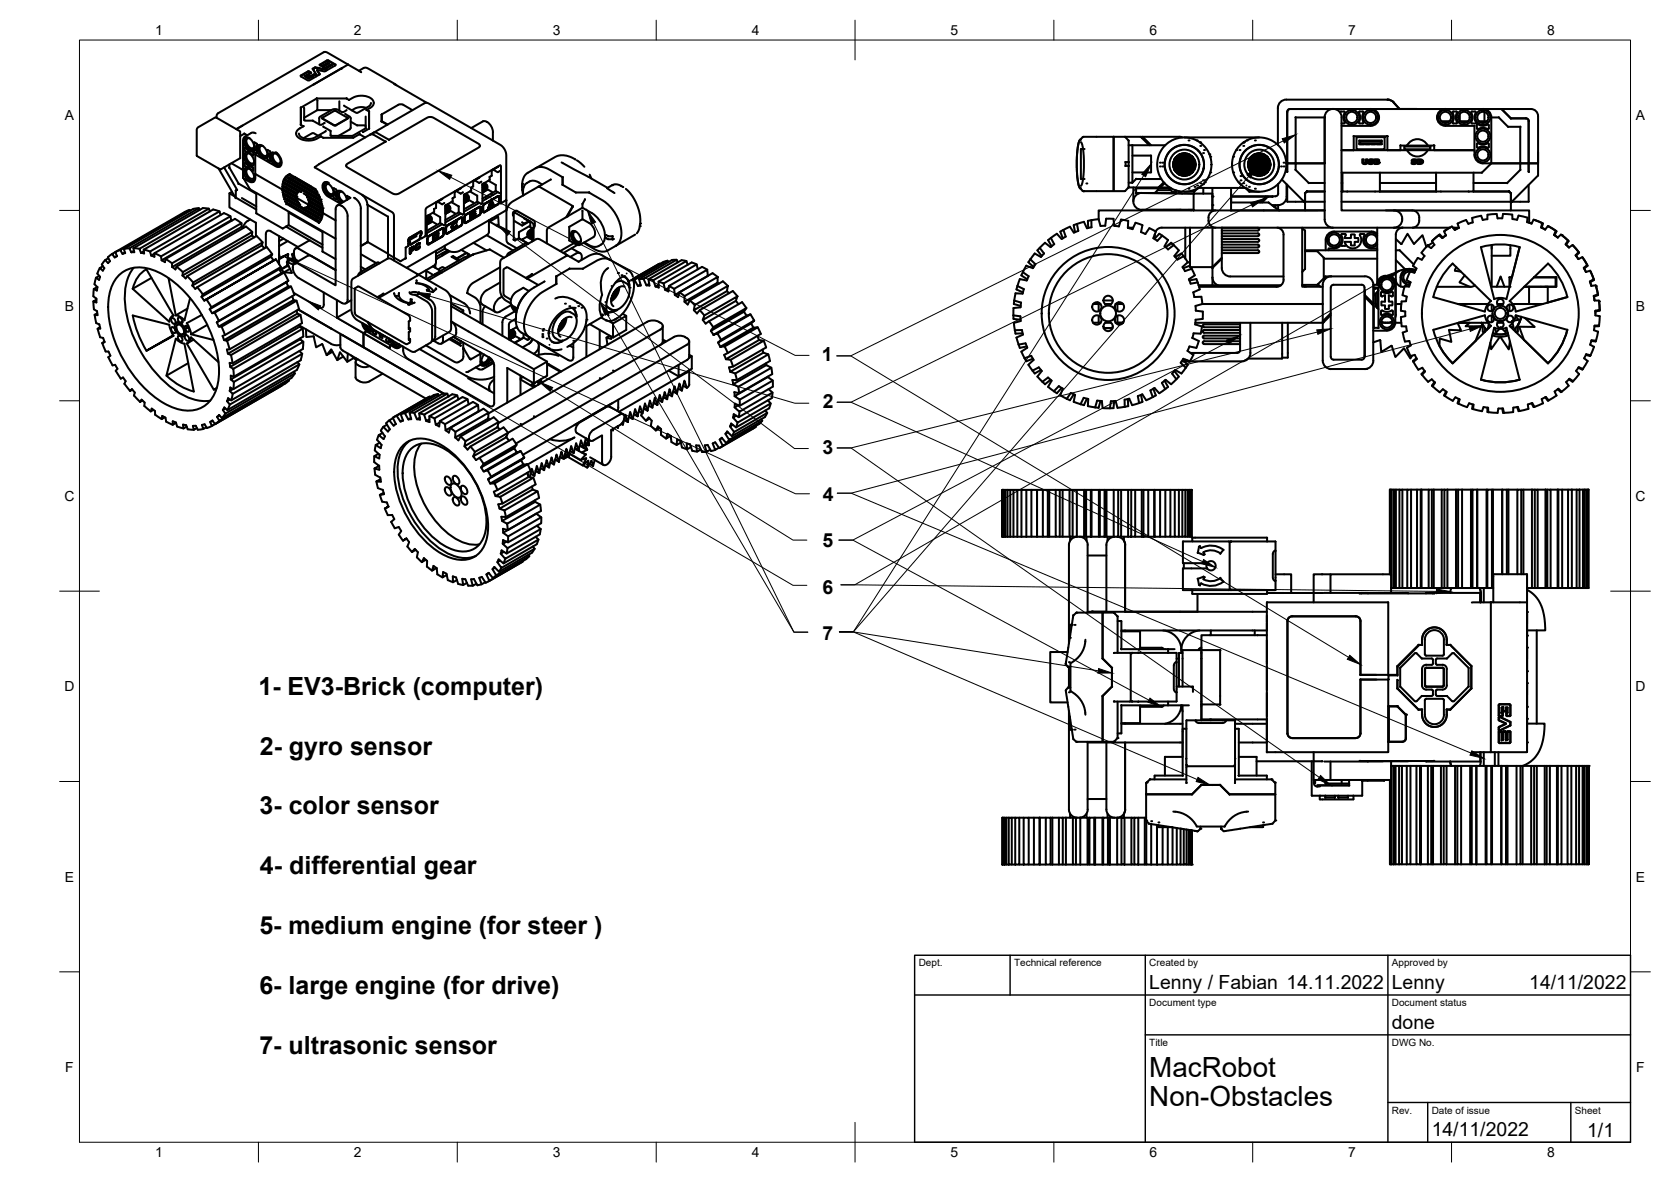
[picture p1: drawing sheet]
<svg xmlns="http://www.w3.org/2000/svg" width="420mm" height="297mm" viewBox="0 0 420 297" stroke-linecap="round" stroke-linejoin="round" font-family="sans-serif">
<defs><g id="words">
<g font-size="7">
<text x="289" y="270.6">MacRobot</text>
<text x="289" y="278.1">Non-Obstacles</text>
</g>
<g font-size="6.3">
<text x="65" y="174.6">1- EV3-Brick (computer)</text>
<text x="65.3" y="189.7">2- gyro sensor</text>
<text x="65.3" y="204.7">3- color sensor</text>
<text x="65.4" y="219.7">4- differential gear</text>
<text x="65.2" y="234.8">5- medium engine (for steer )</text>
<text x="65.2" y="249.9">6- large engine (for drive)</text>
<text x="65.2" y="264.9">7- ultrasonic sensor</text>
</g>
<g font-size="4.9">
<text x="206.6" y="90.8">1</text>
<text x="206.9" y="102.5">2</text>
<text x="206.8" y="114.2">3</text>
<text x="206.9" y="125.8">4</text>
<text x="206.8" y="137.5">5</text>
<text x="206.8" y="149.2">6</text>
<text x="206.8" y="160.9">7</text>
<text x="289" y="248.5">Lenny / Fabian 14.11.2022</text>
<text x="350" y="248.5">Lenny</text>
<text x="384.5" y="248.5">14/11/2022</text>
<text x="350" y="258.6">done</text>
<text x="360" y="285.5">14/11/2022</text>
<text x="399.1" y="285.7">1/1</text>
</g>
<g font-size="3.5">
<text x="39" y="8.8">1</text>
<text x="89" y="8.8">2</text>
<text x="139" y="8.8">3</text>
<text x="189" y="8.8">4</text>
<text x="239" y="8.8">5</text>
<text x="289" y="8.8">6</text>
<text x="339" y="8.8">7</text>
<text x="389" y="8.8">8</text>
<text x="16.3" y="30.2">A</text>
<text x="411.3" y="30.2">A</text>
<text x="16.3" y="78">B</text>
<text x="411.3" y="78">B</text>
<text x="16.2" y="125.9">C</text>
<text x="411.2" y="125.9">C</text>
<text x="16.2" y="173.7">D</text>
<text x="411.2" y="173.7">D</text>
<text x="16.3" y="221.6">E</text>
<text x="411.3" y="221.6">E</text>
<text x="16.4" y="269.4">F</text>
<text x="411.4" y="269.4">F</text>
<text x="39" y="290.8">1</text>
<text x="89" y="290.8">2</text>
<text x="139" y="290.8">3</text>
<text x="189" y="290.8">4</text>
<text x="239" y="290.8">5</text>
<text x="289" y="290.8">6</text>
<text x="339" y="290.8">7</text>
<text x="389" y="290.8">8</text>
</g>
<g font-size="2.5">
<text x="231" y="242.9">Dept.</text>
<text x="255" y="242.9">Technical reference</text>
<text x="289" y="242.9">Created by</text>
<text x="350" y="242.9">Approved by</text>
<text x="289" y="252.8">Document type</text>
<text x="350" y="252.8">Document status</text>
<text x="289" y="262.9">Title</text>
<text x="350" y="262.9">DWG No.</text>
<text x="350" y="279.9">Rev.</text>
<text x="360" y="279.9">Date of issue</text>
<text x="396" y="279.9">Sheet</text>
</g>
</g></defs>
<!-- layer: Visible -->
<g fill="none" stroke="#000" stroke-width=".51">
<path d="M75.6 19v.2l1.8 1h.3l1.9-1.2-.1 .1M75.7 19.1v.1M76.6 19.1l.3 .1-.1 .1M77.4 19.6l.1-.1 .1 .2M77.4 18.8l-.5 .5M77.5 17.9l-1.9 1.1 .1 .1M77.6 19v-.2l.4 .3M77.6 18.8l-.1 .2M77.6 18l.1-.1 .5 .3M77.7 17.9h-.2v.1M77.9 19.1h.1l-.1 .1M78 19.2l-.8 .4"/>
<path d="M78.1 18.3l.1-.1-.4 .4h-.3l-.9 .5 .3 .2 .6-.3 .4 .1-.7 .5 .4 .1 1.1-.5-.2-.1 .4-.3 .6 .4M78.1 18.4l-.6-.4-1.8 1.1M78.4 19l.1 .1M78.4 19.1l.3 .1M78.5 19.2v-.1l-.9 .5 .1 .1M78.6 17.3l1 1.6 .3 .1 .5-.4M78.8 18.7l-.4 .3 .1 .1M79 18.8l.1-.1 .5 .3M79.1 18.7h-.3l.1 .1M79.2 16.9l-.6 .4 .1 .1M79.3 17l-.1-.1 2.9 .6M80.3 18.7l-.5-1.1 .5 1.1"/>
<path d="M80.4 16.3l.5 .3 1.4-.8 .4 .1-1.5 1M80.5 16.4l2-1.1 1.8 1.2M81.2 16.7l.5 .3 1.4-.8 .4 .2-1.5 .8M82 17.2v.1M82 17.6l-2.7-.6-.6 .4 1 1.5M82 17.6l.1-.1 .1 .2-.5 .2-1.9-.3M82 17.6l.1 .1M82.2 15.2l-1.7 1.1M82.5 15.9l-1.3 .8v.1M82.5 15.3v-.1l1.9 1M82.5 15.2h-.3l.1 .1M83.3 16.3l-1.3 .9"/>
<path d="M84.3 16.3l.1-.1v.2l-1.9 1.1-.6-.3M86.1 17.1h.1M86.1 17.1l-7.3 4.2M87.4 16.3l-5.1-3.1-.9-.1-26.6 15.4-.3 .4v.7M90.2 17.8l1.3-.8 .8 .1 7.4 4.3M90.8 18.2l-3.3-2-28.1 16.3 1.5-.9M49.5 39.2l5.9 3.4M49.5 39.2v-6.9l.3-.3 4.5-2.5 6.1 3.5v6.7M60.4 39.8l-4.9 2.8M60.4 39.7v.1M61.4 33.5v.1M61.4 33.6l.8 .4"/>
<path d="M61.4 33.6l-1 .6M61.5 38.5a1.67 1.67 0 0 1 2.3 1.4 1.02 1.02 0 0 1 .1 1.3 1.02 1.02 0 0 1-1.3 .4 2.43 2.43 0 0 1-1.1-3.1zM61.5 34.7a1.67 1.67 0 0 1 2.3 1.4 1.02 1.02 0 0 1 .1 1.3 1.02 1.02 0 0 1-1.3 .3 2.43 2.43 0 0 1-1.1-3zM61.5 37.8l.1 .2a3.3 3.3 0 0 1 2 1.1v-1.1M61.8 37.2l-.2-.1-.1 .7M61.8 37.2a1.73 1.73 0 0 0 1.9 .8M61.9 34.5a2.34 2.34 0 0 0 1.8 3.2M61.9 38.3a2.34 2.34 0 0 0 1.8 3.2M62.8 34.8l-.4-.1a1.28 1.28 0 0 0 .2 2.2 .72 .72 0 0 0 .7 .4 .72 .72 0 0 0 .6-.6M62.8 38.6l-.4-.1a1.28 1.28 0 0 0 .2 2.2 .72 .72 0 0 0 .7 .4 .72 .72 0 0 0 .6-.5M63.6 38l.9 .5M63.7 38a1.97 1.97 0 0 0 .1-2.2l.9 .5a3.2 3.2 0 0 0-.1 2.3l-.1-.1"/>
<path d="M63.9 33.3l-.7 .1-1.7 1-.3 .5-.1 9.8 1.6 .9 .8 .2 .6-.6 .1-1.5M63.9 33.4l.4 .1M64.1 38.7v.1M64.2 38.8v4.9M64.4 37.6l-.8 .4M64.9 36.6a1.67 1.67 0 0 1 2.2 1.4 1.02 1.02 0 0 1 .1 1.3 1.02 1.02 0 0 1-1.3 .4 2.43 2.43 0 0 1-1-3.1zM65.2 36.4a2.34 2.34 0 0 0 1.8 3.2M66.1 36.7l-.3-.1a1.28 1.28 0 0 0 .1 2.2 .72 .72 0 0 0 .7 .4 .72 .72 0 0 0 .6-.5M67.8 38l-.6-.3a2.79 2.79 0 0 1 0 2.3l.8 .4-.2-1.1 .2-.9M67.8 38l.2 .4M68.2 38.5a1.67 1.67 0 0 1 2.2 1.4 1.02 1.02 0 0 1 .1 1.3 1.02 1.02 0 0 1-1.3 .4 2.43 2.43 0 0 1-1-3.1zM68.5 38.3a2.34 2.34 0 0 0 1.8 3.2"/>
<path d="M69.4 38.2l.3 .3M69.4 38.6l-.3-.1a1.28 1.28 0 0 0 .1 2.2 .72 .72 0 0 0 .8 .4 .72 .72 0 0 0 .6-.5M69.7 38.5a2.85 2.85 0 0 1 .9 3.1l-.6 .4-.6-.2-5.3-3M75.6 31.4h.1M75.6 27v.1M75.6 31.4l.6 .3M75.6 27.1v4.3M76.3 31.7l-.9 .6a1.42 1.42 0 0 0-.9 1.5 1.42 1.42 0 0 0 1.3 1.2l1.1 .3h1.5l1.1-.4 1.2-.7M76.4 31.7h-.1M76.4 27.1l.1 3.1 2.2 .1M78.7 30.3l1.8 1.1h.4l.7-.6M78.8 21.2h.1"/>
<path d="M79.6 24.7h.1M79.6 24.8l-3.9 2.3M79.7 24.8h7.4M79.7 24.7h.1M79.8 25.2h.1M79.8 25.2v2.5M79.8 27.7l-3.3 1.9M79.8 27.7h3.5M79.8 27.6h.1M80 34.1l-1.4-.6-2.3 1.2M80.7 34.3h.1M80.7 34.3l.6 .3"/>
<path d="M81.1 29.6l-.1 .2 3.1 1.8 .4-.1 3-1.8M81.1 29.5v.3M81.1 29.8l2.9 1.7M81.3 31.8l1.8 1.1v1.1l.2 .1h5.3M81.3 34.6h.1M81.9 32.9l-2.7 1.7-1.2 .3-1.9-.3-.7-.5-.2-.5M83.2 34.1h.1M84 27.9l-2.9 1.7M84 27.9h.4M84.4 27.9l2.9 1.7M85.2 27.7l.1 .1M85.3 25.4v2.4"/>
<path d="M86.8 28.6l1.4 1v2.6l-.3 .3-2.8 1.6M87.1 24.7h.1M87.1 27.7l-1 .5-1.4-.7-1.2 .1-3.2 1.8v1.8M87.1 24.8l.7 .3M87.2 24.7h.1M87.3 29.8l-2.9 1.6h-.4M87.3 29.6h.1M87.3 29.5v.3M87.4 29.6l.1 .1M87.8 25.1l1.8-.9 1.6-.1 1.8 .4 .9 .9a1.33 1.33 0 0 1-.8 1.7l-.9 .6M87.8 25.1h.1M88.2 30.6a3.7 3.7 0 0 0 3.4 .9l.3 .2"/>
<path d="M88.6 34.2h.1M88.8 34.6h.1M90.3 33.7l-1.5 .9h-7.5M90.4 33.7h.1M90.4 33.7l1.4 .9M90.5 33.6v.2M91.2 33.2h.1M91.3 33.2h.1M91.9 29.3v2.9l-3.3 1.9M92 32.2h.1M92.1 27.6h.1M92.1 27.1l-1.8-.1-1.8 .7"/>
<path d="M92.1 27.6l.7 .4M92.8 28v4.3l-1.5 .9M92.8 27.9v.1M92.9 32.3h-.1M93 33.9l-12.8 7.4-1 .8M93 33.9h1l2.9 1.7M93 33.9l1-.6h.5l3.3 1.8M93.3 25.9l-.5 .8-2.9 1.7-.4-.1-3-1.8M93.9 33.3h.1M93.9 33.3l12.8-7.4 1 .1 18.1 10.4 .8 .7 .5 .9 .2 .9v11.4M95.9 30.5h.1M95.9 30.5l1.5 .9"/>
<path d="M95.9 28.8v1.7M96 28.8h-.1M96 28.7v1.7l1.5 .9M96.9 35.6h.1M97.8 35.1l9.6-5.5 .8-.2 .8 .2 11.3 6.5 .4 .6-.3 .4-20.1 11.6-.9 .1-.6-.1-11.5-6.6-.3-.4 .4-.6 9.6-5.5M97.8 35.1h.1M99.1 21.1l8.2 4.8M103.7 27.7l-2.3-1.4-.9-.1-4.6 2.6M121.4 30.5l.4-.1 .7 .3M121.4 30.5l-2.9 1.7M122.5 30.7l1 1a5.2 5.2 0 0 1 .4 3.6M139.6 39.5l-4.9 2.8"/>
<path d="M139.7 39.4l2-.4 1.6 .4 1.4 .7M271.5 35.1l-.5 2.2-.3 4.8 .3 3.4 .6 1.8-.6-1.9-.3-3.4 .2-4.4 .3-1.6zM271.8 35.7l.5 1.3 .2 3.2-.1 4.6-.3 1.2-.3 .7M272.2 34.5l-.6 .6M272.3 37.5h-.5v7.4M280 34.4h.1M280 34.4v13.6M280.1 34.4h-.1M282.9 34.4h.1M282.9 34.4l.9 .9M283.8 35.3h.1M283.8 35.4v5.3"/>
<path d="M283.8 36.5h9.2M284.7 36.5v.1M284.7 36.6v9.3M284.7 39.1h4.7M286.8 34.4l-14.6 .1M286.8 34.4h.1M286.9 34.4l2.1 2.1M287.5 34.4h-.2l2.1 2.1M289.4 39.1v4.2M295.3 39.9l4.9 .1v2.8h-4.9zM295.3 39.9h4.9M295.6 39.6h4.4"/>
<path d="M295.7 39.6h.1M295.7 39.9h.1M295.7 39.5v3.7M295.7 40h.1M295.9 39.3h3.8M296 39.6l-.3 .3M296 39.6h.1M296 39.9h.1M296 39.3h.1M296 39.1v4.5M296.4 39.6h.1M296.4 39.9h.1"/>
<path d="M296.4 39.2h.1M296.4 38.9v4.9M296.4 39.2v.1M296.4 38.9h2.7M296.7 38.9h.1M296.7 39.6h.1M296.7 39.9h.1M296.7 39.2v.1M296.7 38.7v5.3M297.1 38.9h.1M297.1 39.6h.1M297.1 39.9h.1"/>
<path d="M297.1 39.2v.1M297.1 39.3h.1M297.1 38.6v5.5M297.1 39l-1 .6M297.3 38.9h-.2M297.3 34.5l-.5-.1h-9.6l-.1 .2M297.4 38.9h.1M297.4 39.6h.1M297.4 39.9h.1M297.4 39.2h.1M297.4 38.6v5.6M297.4 39.2v.1"/>
<path d="M297.5 38.6h.5M297.8 39.6h.1M297.8 39.2h.1M297.8 38.6h.1M297.8 38.6v5.6M297.8 38.8l-.3 .1M297.8 38.9h.1M297.8 39.9h.1M297.8 39.2v.1M297.8 34.5h18.8M297.8 38.8l.3 .1M298.2 39.6h.1"/>
<path d="M298.1 39.6h.1M298.2 39.9h.1M298.2 39.3h.1M298.1 39.2v.1M298.1 38.6v5.6M298.2 38.9h.1M298.3 38.9l.6 .2M298.5 38.9h.1M298.5 39.6h.1M298.5 39.9h.1M298.5 39.2h.1M298.5 38.6v5.5"/>
<path d="M298.5 39.3h.1M298.8 39.6h.1M298.8 38.7v5.3M298.9 38.9h.1M298.9 39.6h.1M298.9 39.9h.1M298.9 39.3h.1M298.9 39.2l-.1 .1M298.9 39.1l.7 .5M299.2 38.9h-2.8v4.9h2.8M299.2 39.6h.1M299.2 39.9h.1"/>
<path d="M299.2 39.3h.1M299.2 39.2v.1M299.2 38.9v4.9M299.5 39.6h.1M299.5 39.9h.1M299.5 39.2h.1M299.5 39.1v4.5M299.6 39.6h.1M299.6 39.3h.1M299.6 39.9h.1M299.6 39.2v4.3M299.6 39.6l.3 .3"/>
<path d="M299.9 40h.1M299.9 39.6h.1M299.9 39.9h.1M299.9 39.5v3.7M301.3 37.9h.1M313.1 37.9h.1M314.2 39.9l4.9 .1v2.8h-4.9zM314.2 39.9h4.8M314.4 39.6h4.4M314.5 39.6h.1M314.5 39.9h.1M314.5 39.5v3.7"/>
<path d="M314.5 40h.1M314.7 39.3h3.8M314.8 39.6l-.2 .3M314.8 39.6h.1M314.8 39.9h.1M314.8 39.2v.1M314.8 39.2v4.3M314.9 39.6h.1M314.9 39.9h.1M314.9 39.2v.1M314.9 39.1v4.5M315.2 39.6h.1"/>
<path d="M315.2 39.9h.1M315.2 39.2v.1M315.2 39.3h.1M315.2 38.9v4.9M315.2 39.3l-.3 .3M315.2 38.9h2.8v4.9h-2.8zM315.3 38.9h2.7M315.3 39.3h-.1M315.5 38.9h.1M315.5 39.6h.1M315.5 39.9h.1M315.5 39.2h.1"/>
<path d="M315.5 38.7v5.3M315.6 39.1l-.3 .1M315.6 39.6h.1M315.6 39.2v.1M315.9 38.9h.1M315.9 39.6h.1M315.9 39.9h.1M315.9 39.2v.1M315.9 38.6v5.5M315.9 39l-.3 .1M316.1 38.9l-.5 .2M316.3 38.9h.1"/>
<path d="M316.3 39.6h.1M316.3 39.9h.1M316.3 39.2v.1M316.3 39.3h.1M316.3 38.6v5.6M316.4 38.6h.5M316.6 38.6v5.6zM316.6 38.9h.1M316.6 39.6h.1M316.6 39.9h.1M316.6 39.2h.1M316.6 38.8l-.3 .1"/>
<path d="M316.6 39.3h.1M316.6 38.8l.4 .1M316.9 39.6h.1M316.9 38.6v5.6M317 38.9h.1M317 39.6h.1M317 39.9h.1M317 39.3h.1M317 39.2l-.1 .1M317.1 38.9l.8 .3M317.3 38.9h.1M317.3 39.6h.1"/>
<path d="M317.3 39.9h.1M317.3 39.3h.1M317.3 39.2v.1M317.3 38.6v5.5M317.6 38.9h.1M317.6 39.6h.1M317.6 39.9h.1M317.6 39.2h.1M317.6 38.7v5.3M317.7 39.6h.1M317.7 39.3h.1M317.7 38.9h.1"/>
<path d="M317.7 39.9h.1M317.7 38.7v5.3M318 39.3h.1M318 39.6h.1M318 39.9h.1M318 39.2v.1M318 39.3l.4 .3M318.4 39.6h.1M318.4 39.9h.1M318.4 39.3h.1M318.4 39.2v.1M318.4 39.1v4.5"/>
<path d="M318.4 39.6l.3 .3M318.7 40h.1M318.7 39.6h.1M318.7 39.5v3.7M318.7 39.9h.1M325.7 29.4v11.6M325.8 29.5h7.3M333.1 29.3v.2M335.1 27.4a2.06 2.06 0 0 0-2 2v25.8M335.3 27.4a2.03 2.03 0 0 1 2 2v23.5h13.2M337 28.3l.1-.3h.8l.2 .1v.3M338.1 28.4a2.5 2.5 0 0 0 0 2.5l-.8 .1"/>
<path d="M340.3 37.7h-3M340.3 34.2h8.6M340.4 34.2v3.5M341.1 34.5h7v3h-7zM341.7 28.4a2.58 2.58 0 0 1 0 2.5l.9 .1 .2-.1v-.3a2.13 2.13 0 0 1 0-2.2M341.8 35.3v.9l.2-.2h5.2l.2 .2M341.8 36.2h5.6M342 36.2h1M342 35.5h5.2l.2-.2v.9M342.8 28.4v-.3l-.2-.1h-.8l-.1 .4M343.4 36.2h1M344.6 27.4a2.13 2.13 0 0 1 2.2 2.1 2.13 2.13 0 0 1-2.2 2.1h-7.3"/>
<path d="M344.8 36.2h1M346.3 36.2h.9M347.2 35.5v.5M347.4 35.3h-5.6l.2 .2v.5M348.8 34.2l.1 3.5M350.4 25.7l-.5-.4-1-.3h-25.5a2.09 2.09 0 0 0-2.1 2.2v9.2M351.8 27.4l-1.4-1.7 1.5 1.7M351.9 27.4h4.3M352.1 37.7h-3.3M352.1 36.5l1.7 .1M352.1 36.6v1.1M353.1 36.8h6.6v.7h-6.6z"/>
<path d="M353.8 36.6h5.2M353.8 37.7a2.93 2.93 0 0 0 5.2 .1M359 36.5a2.93 2.93 0 0 0-5.2 .1M359 36.5v.1M359 37.7v.1M360.6 36.6l.1 1.1M360.7 36.5l-1.7 .1M362.4 30.5h2.1M363.4 27.4a2.13 2.13 0 0 0-2.1 2.1 2.13 2.13 0 0 0 2.1 2.1h7.3M365.2 28.4a2.58 2.58 0 0 1 0 2.5l1 .1 .2-.1v-.3a2.02 2.02 0 0 1-.1-2.2M366.4 28.4l-.1-.4h-.9l-.2 .1v.3M367.1 28.6v1.8"/>
<path d="M367.1 30.5h2.1M369.9 28.4a2.58 2.58 0 0 1 0 2.5l1.4 .1M370.7 37.7v.1M370.7 31.6v7.3a2.13 2.13 0 0 0 2.2 2.1M370.7 37.7l-33.4 .1M370.8 31.6h.1M371.1 28.4a2.13 2.13 0 0 0 .3 2.6M371.1 28.4v-.3l-.2-.1h-.9l-.1 .4M371.3 31v1.2l.2 .2h.2a2.09 2.09 0 0 1 2.3 0M371.4 31a2.13 2.13 0 0 0 2.6 .3M371.7 36h-.2l-.2 .2 .1 .9h.3a2.13 2.13 0 0 1 2.3 0M371.8 30.5h2.1"/>
<path d="M372.9 27.4a2.13 2.13 0 0 1 2.1 2.1M373.3 28.2v2.3M374 31.3l.3 .1 .1 .8-.4 .2M374 36h.2l.2 .2-.1 .9h-.3M374 36a2.13 2.13 0 0 1-2.3 0M376.9 29.5h-1.9l-.1 11.5h9.4M376.9 29.4l2.3 2.5h3M377.7 27.5l2.2 2.2h3.8M377.7 27.5l7.2-.1a1.79 1.79 0 0 1 1.8 1.8v11.8M379.9 29.8l-2.4-2.4h-53.1a.71 .71 0 0 0-.7 .7v12.9M382.3 31.8l-.1 10.9M383.7 29.7a.71 .71 0 0 1 .7 .8"/>
<path d="M384.4 30.5v10.5M386.7 38.3v2.6M46.4 53.3l-17.4 10.1 .4 1M47.7 52.7l-1.3 .6M47.8 53l-.1-.2-17.5 10.1 .6 .9M50 52.3l-1.4 .2-17.5 10.1 .4 1-.7 .2M50.2 52.8l-.2-.5-17.5 10.1 .5 1 .7-.4M51 52.3l1.5 .1M51 52.3l-17.5 10.1 .3 1h-.8M52.8 53.1l-.3-.7-17.4 10.1 .4 1M54.9 42.3l4.3 7.5M55.2 53.1l-1.6-.5-17.5 10.1 .1 1-.7-.2"/>
<path d="M55.4 42.6h.1M55.5 54l-.3-.9-17.5 10.1 .3 1 .8-.5M56.3 42.1l3.3 5.7M57.6 42.1l2.4 4.1M57.7 48.6v3.5l6.6 3.9v3.4M57.7 41.3v.8M57.9 54.3l-1.6-.7-17.5 10v.9l-.8-.3M58.1 55.3l.2 .1M58.2 41l2.9 1.7M58.3 48.2l-.6 .4 1.3 .7M59.2 49.7h.2M59.2 47.9h.1"/>
<path d="M59.3 47.9v1.7M59.3 49.6v.1M59.3 47.9l.3-.2zM59.3 49.7l5.1 2.9M59.3 47.9h.1M59.9 46.2l4.5 2.5M60.7 56.1l-1.6-1.1-17.5 10.1-.1 .8-.9-.5M60.8 57l.4 .3M60.8 49.8l3.6 2.1M61.4 45l1.5 2.6 21.5 12.4M61.4 44.9v.1M61.4 45h.1"/>
<path d="M61.5 42.4a1.67 1.67 0 0 1 2.3 1.4 1.02 1.02 0 0 1 .1 1.3 1.02 1.02 0 0 1-1.3 .3 2.43 2.43 0 0 1-1.1-3zM61.5 41.7l.1-.8a2.89 2.89 0 0 0 2 1.1l.1 .3M61.5 41.6l.1 .3a3.3 3.3 0 0 1 2 1.1v-.7M61.9 42.2a2.34 2.34 0 0 0 1.8 3.2M62.8 42.5l-.4-.1a1.28 1.28 0 0 0 .2 2.2 .72 .72 0 0 0 .7 .4 .72 .72 0 0 0 .6-.6M62.9 55.1l-1.2 1-.6 1.1M63.4 59.1l.5 .6M63.4 58.3l-1.6-1.4-17.4 10.1-.3 .7-.8-.6M64.2 43.7h.1M64.2 43.7l6.9 3.9M64.4 48.5l.1 5.1M64.5 53.6l6.6 3.8 1.5-.8 8.5 4.9"/>
<path d="M68.1 58.1l6.8 4M68.1 58.1a.77 .77 0 0 0-.9-.1 .77 .77 0 0 0-.3 .8l-.1 3.4M70.2 59.3v7.1M71 47.4l3.5 2v.3M71 47.9l3.6 2M71 46.4l3.7 2.2-.2 .5M71 46.1l.2-.1 3.8 2.2M71 48.4l3.8 2.2 .7 .9M71.1 46.9l-.1 .1M71.1 47.6l.9 .4M71.1 47.6v.1M71.1 46.9l3.4 2"/>
<path d="M71.1 47.6h.1M71.1 47.4v.2M71.1 47.7h.1M71.1 47.7v.2M71.1 46.5v.4M71.2 45.6l4.6 2.7M71.2 48.4l.1 .5M71.2 49.4l9.7 5.6-.2 .4M71.3 48.9l-.2 .1M71.3 48.9l3.9 2.3M71.3 45.7l-.1 .3M71.3 60l-1.1 .6"/>
<path d="M71.4 45.2l-.1 .1M71.4 45.2l9.4 5.4M71.4 49.5l.2 .5M71.5 44.9l9.1 5.2 .3 .7M71.5 50.1h.1M71.6 50l9.1 5.3M71.6 50l-.1 .1M71.6 44.9l-.2 .3M71.6 50.6l8.9 5.1-.3 .4M71.7 44.6l8.7 4.9M71.8 50.7l.3 .6M71.8 47.9h.1"/>
<path d="M71.9 47l2.7 1.5-.1 .3M71.9 47.9l2.6 1.7M71.9 56.9l.1 .1M71.9 48.9h.1M71.9 57l9.2 5.3M72 48.9l2.8 1.7 .4 .5M72 44.2l8.1 4.7 .4 .8M72.1 46.2l3.1 1.8M72.1 51.3h-.1M72.1 51.3l8.1 4.7M72.1 44.3l-.2 .2M72.1 47.1l-.3 .2"/>
<path d="M72.1 48.1l-.3 .1M72.2 50l7.8 4.5-.1 .3M72.3 46.3l-.3 .1M72.3 49.1l-.3 .2M72.5 43.9l-.2 .1M72.5 45.4l7.4 4.3M72.5 43.9l7.2 4.2M72.6 45.5l-.3 .2M72.6 53.5l8.5 4.8M72.6 53.5v3.1M72.6 53.2v.3M72.7 50.3l-.3 .1"/>
<path d="M72.7 51.3l6.8 3.9M72.8 43.7h.1M72.8 43.8l6.5 3.7 .5 .9M72.9 43.8l-.4 .2M73.1 44.9l6.1 3.5 .3 .5M73.1 44.8v.1M73.1 44.9l-.3 .1M73.3 51.6l-.3 .1M74.2 44.6l3.9 2.2 .5 .7M74.2 44.5v.1M74.2 44.6h-.5M74.5 49.6h.1"/>
<path d="M74.5 49.7v.1M74.5 49.8h.1M74.5 49.6v.1M74.6 49.8l.1 .3M74.6 49.7h.1M74.6 49.7l3 1.8M74.6 49.7v.1M74.7 48.6h.1M74.8 50.6h.1M75 48.2l-.1 .1M75.1 47.9l-.2 .2M75.5 48.1l-.5 .1"/>
<path d="M76.3 48.6l4.6 2.7 .2 .6M76.9 48.9l.4 .7M76.9 52.2l4.1 2.3M77.1 49l3.1 1.9 .1 .4M77.3 52l3.8 2.2-.1 .5M77.3 49.6l-.1 .1M77.3 49.6l3.7 2.1M77.4 52l-.8 .1M77.4 50.2l3.7 2.1 .1 .6M77.5 52.1h.1M77.5 52.1l2.8 1.6M77.5 52.1l-.4 .1"/>
<path d="M77.6 51.5h.1M77.6 51.2l3.6 2.1M77.6 51.5l-.1 .2 3.7 2M77.6 50.3l.1 .4M77.7 51.5h.1M77.7 49.4l-.3 .2M77.7 51.4h-.1M77.7 51.4l.1 .1M77.7 51.5l-.1 .1M77.7 51.4h.1M77.7 50.7l-.1 .1M77.7 50.7l3.5 2.1"/>
<path d="M77.7 50.3l2.7 1.6 .1 .4M77.7 51.3v.1M77.8 51.3v.1M78 51.4l-.1 .1M78 51.5l-.3 .2M78.1 50.6l-.3 .1M78.1 46.8h.1M79.2 42.1l19.5 11.3 .4 .8v10.5M79.3 47.5h.1M79.5 55.1l-.2 .3M79.5 55.2h.1M79.8 49.7l.2 .5"/>
<path d="M79.9 49.7h-.1M80 54.5h.1M80.1 48.9h.1M80.2 50.8v.1M80.3 53.7v.3M80.3 53.7h.1M80.4 51.9h.1M80.4 53.1l.1 .1M80.5 55.7h.1M80.5 52.9v.1M80.5 53h.1M80.5 53l.7 .4"/>
<path d="M80.5 53v.1M80.9 55h.1M81 51.3h-.1M81.1 54.2h.1M81.1 58.1v5.1M81.2 53.3v.2l3.2 1.9M81.2 53.3h.1M81.2 53.5v.3M81.5 46.2a1.67 1.67 0 0 1 2.2 1.4 1.02 1.02 0 0 1 .1 1.3 1.02 1.02 0 0 1-1.2 .4 2.43 2.43 0 0 1-1.1-3.1zM81.8 46a2.34 2.34 0 0 0 1.9 3.2M82.7 45.9l-.9-.2-.5 .4-.2 1 .3 1.1 1.1 1.2 3.1 1.8M82.7 46.3l-.3-.1a1.28 1.28 0 0 0 .2 2.2 .72 .72 0 0 0 .7 .4 .72 .72 0 0 0 .6-.5"/>
<path d="M84 47.3l.6 .5a3.3 3.3 0 0 0 0 2.3l-.8-.5 .2-1.2-.2-.9M84 47.3l-.2 .2M85.1 47.9a2.39 2.39 0 0 0 1 3M85.9 51.8a.9 .9 0 0 0-1-.2 .9 .9 0 0 0-.5 1v19.1l-9.3-5.4M86 51.8l1 1 .4 1.5M86.1 48.2a.73 .73 0 0 0-.9 .3 .73 .73 0 0 0 .1 .9l.4 .7 .7 .6M87.1 49.4l.3 .8M87.2 49.4v-.2l.8 .6M87.2 50.2a2.43 2.43 0 0 0-2.1-2.3 1.56 1.56 0 0 0-.1 2.4l.7 .8M87.4 54.3v21M88.1 49.7l-3.3 1.9M89 49.7a3.1 3.1 0 0 1 1.7 2.7v16"/>
<path d="M91 48.9l.2 .2M91.2 49.1l.7 .9 .5 1.4M92.4 51.4l5.2 3v10.5M92.5 51.5v9.3M97.6 54.4h.1M103 59.9v.4M103 59.9l-.2 .3M105.7 58.2l-2.7 1.5-.3 .6M105.7 58.2l.3 .2-.1 .7M105.7 59.8h.4M105.7 59.4v.5l-.3 .4-2.1 1.2-.2-.1-.1-.6-.3-.2M105.7 59l.1-.7-2.8 1.6 1.7-.9v.4l-1.7 .9-.2-.1v.3"/>
<path d="M105.8 59l-.4 1.1M105.9 59.1l-.2 .3M105.9 58.2l-3 1.6-.2 .5v1.5M107 59.3h.1M107.1 59.3h-.1M107.3 54.5l.7 .4M107.3 55l.3 .2M107.3 55.2l.1 1.2 .2-.1v-1.1M107.3 54.7l.5 .7-.2 .6M107.3 55.6v.4M107.3 56.4h.1M107.3 59.1l-1.3 .8"/>
<path d="M107.4 54.7l.4 .3v1.2l.2-.1v-1.1M107.5 54.2l.6 .7 .1 .6-.2 .2M107.6 54.2l.8 .5M107.6 56l.2 .2M107.6 54.2l.1 .1M107.8 54.5l.5 .3v1.2l.1-.2v-1.1M107.9 59.3l3.3-1.9-3.3 1.9M107.9 59.3l-.4 .7M107.9 54l.7 .9-.2 .6M108 55.8l.3 .2M108.4 55.5l1.3 .8M108.8 53.5l1.8 1"/>
<path d="M108.9 59.1l.5-.4zM109.1 52.5h.1M109.2 52.5l-.1 .8-1.8 1v4.8M109.3 60l.4-.3zM109.4 58.7l.5-.2zM109.7 52.2l-.5 .3M109.8 58.9l.1 .3-.2-.3-.5 .2v.9M109.9 59.2l-.2 .5zM110 50.7l1.1 .6M110 50.7h.1M110.1 58.6l-.2-.1 .3 .2 .1 .4-.3 .5-1.1 .9v-1.4v1.4M110.6 54.5l.1 .1"/>
<path d="M110.7 54.6v1.5M111.2 51.3h.1M111.2 50l-1.6 .9v1.3M111.2 50l-1.5 .9M111.2 56.4l-3.9 2.2M111.4 57.4l.1 .2-.3-.1-3.5 2-.2 1.6 .4 .2M111.5 57.3l-.3 .1h.4a2.44 2.44 0 0 1-.2 1.9l-3.5 2.1h-.4v-.3M111.5 58.8v-1.1v1.1M111.5 58.8l-.3 .6M111.7 56.6l-1-.5-3.4 1.9M111.7 56.6h.1M111.7 51.1l-.5 .2"/>
<path d="M111.7 51v.1M112 51.8l.7 .4v1.2l-.2 .1v-1.1M112 52.5l.1 1.2 .1-.1v-1.1M112 52l.4 .7-.2 .6M112 52.9v.4M112 52.3l.2 .2M112 53.7h.1M112 56.4l-.3 .2M112 52.1l.5 .3M112.1 58.5v-1.2v1.2M112.2 51.5l.6 .8v.5l-.1 .2M112.2 52.4l.1 .1"/>
<path d="M112.2 51.5l.9 .5M112.2 53.3l.3 .2M112.3 51.5l.1 .1M112.4 51.8l.5 .3M112.5 58.6l3.3-1.9-3.3 1.9M112.5 56.6l3.3-1.9-3.3 1.9M112.5 56.6l-.4 .7M112.6 51.3l.6 .8-.1 .7M112.7 53.1l.2 .2M113.1 52v1.2l-.2 .1v-1.2M113.1 52.9l1.3 .7M113.5 50.8l1.8 1.1v1.5"/>
<path d="M113.7 56.4l-.2 .7zM113.8 49.8h.1M113.8 49.8v.8l-1.8 1.1v4.7M113.9 56.2l.4-.3-.6 .5zM114.1 57.1h.3zM114.3 55.9l.3-.2zM114.3 48.2h.1M114.3 48.2l1.6-.9-1.6 .9v1.3l-.5 .3M114.4 57.1l.2-.3zM114.6 55.7h.2zM114.7 48l1.1 .6M114.7 48h.1"/>
<path d="M114.7 56.7l-.1 .1zM114.8 56.6h.1M114.8 56.6v.4l-.6 .5h-.5l-.2-.4 .2 .4M114.8 55.7v.4h-.4l-.4 .3v.7M115.8 48.6h.1M115.8 54.8l-3.4 2.1-.2 1.5 .3 .2h-.2M115.8 56.8l-3.3 1.9h-.3l-.1-.2 .1 .2M115.9 53.7l-3.9 2.2M116.1 54.7l.1 .3-.3-.2M116.1 54.7h-.3h.4a2.44 2.44 0 0 1-.1 1.9l-.2 .2M116.2 56.1v-1.1v1.1M116.2 56.1l-.4 .6"/>
<path d="M116.3 48.4l-.4 .2M116.4 48.3l-.1 .1M116.6 53.8l-.3 .1-1-.5-3.3 1.9M116.6 48.9v.1M116.6 49.2l.7 .4M116.6 49v4.8M116.6 50.2v.4M116.6 49.6l.3 .2M116.6 51h.2M116.8 55.8v-1.2v1.2M116.8 48.9l.6 .7 .1 .5-.2 .2M116.8 54.6l.1 1.3h.3"/>
<path d="M116.9 48.8l.8 .5 .1 1.2-.2 .1v-1.2l-.5-.3M116.9 49.8v1.2h-.1l-.2-1.2M116.9 50.7l.3 .1M116.9 48.8l.1 .1M117.2 49.7l-.5-.3 .4 .6-.2 .6M117.2 55.9l3.3-1.9-3.3 1.9M117.2 53.9l3.3-1.9-3.3 1.9M117.2 53.9l-.4 .7M117.2 55.9l-.2 .1M117.2 48.6l.7 .8-.1 .7M117.3 49.6v1.1l-.1 .1v-1.1M117.3 50.4l.3 .2"/>
<path d="M117.8 50.2l1.2 .7M118.1 48.1l1.9 1.1v1.5M118.3 53.6l.5-.3zM118.4 47.1h.1M118.5 47.1v.8l-1.9 1.1M118.8 53.3l.5-.2zM118.9 46.9l-.4 .2M119 45.5h.1M119 46.8h.1M119 53.5l-.4 .2v.3l.4-.4-.4 .4M119.1 54l-.5 .2v.4l.5-.5-.5 .5M119.2 53.7l.3 .1-.1 .4-1.1 .9v-1.5v1.5"/>
<path d="M119.3 45.3l1.2 .7M119.4 53.1l-.2 .6h.3M119.4 45.3h.1M120.5 51l-3.9 2.2M120.5 44.6l-1.5 .9M120.6 44.6l-1.6 .9v1.3M120.8 52.1v.2l-.1-.3-.2 .1-3.3 1.9-.3 .6M120.8 52h-.3h.4a2.44 2.44 0 0 1-.2 1.9l-3.5 2.1h-.4v-.2l.1 .2M120.8 53.4v-1.1v1.1M120.8 53.4l-.3 .6M121 45.6l-.5 .3M121.3 46.3h.1"/>
<path d="M121.3 46.5l.7 .4v1.1l-.2 .1v-1.1M121.3 47.1l.1 .1M121.3 46.3v4.8l-.3 .1-1-.5-3.4 1.9M121.3 46.6l.4 .7-.1 .6M121.3 47.5v.4M121.3 47l.2 .1M121.3 48.3l.1 .1M121.3 46.7l.5 .2M121.4 53.1v-1.1v1.1M121.5 46.2l.6 .7-.1 .8M121.5 51.9v1.1l.3 .2M121.6 47.1v1.2l-.2 .1v-1.1"/>
<path d="M121.6 48l.2 .1M121.7 46.2l.7 .4M121.8 46.4l.4 .3v1.2l.2-.1v-1.1M121.8 46.9v.1M121.8 53.2l3.4-1.9-3.4 1.9M121.8 51.2l3.4-1.9-3.4 1.9M121.8 51.2l-.4 .7M121.8 53.2l-.2 .1M121.9 53.3l-.3 .1-.2-.3 .2 .3M121.9 45.9l.6 .8-.1 .7M122 47.7l.2 .2M122.2 49.4v.6"/>
<path d="M122.4 59.1l6.6 3.8M122.4 47.5l1.3 .7M122.8 45.4l1.8 1.1 .1 1.5M122.9 55.3v3.1l-.5 .7-7.3 4.1-1.7 .1-1.6-.8M122.9 55.6l4.4 2.5M123.1 44.4v.1M123.1 45.2l-1.8 1.1M123.1 44.5v.7M123.3 50.7l.4-.2zM123.3 51.6l.4-.2-.4 .2M123.5 48.7l.5 .3M123.5 51l.2 .4-.2-.4-.2 .6"/>
<path d="M123.6 44.2l-.5 .3M123.6 42.8h.1M123.6 42.8v1.4M123.7 50.5l.6 1.1-.4 .2M123.8 54.9l-.9 .6M123.8 51.6l.1 .2zM123.8 51.6l-1.1 .9 .6-1.8-.6 1.8M124 42.6l1.1 .7M124 42.6h.1M124.9 54.2l.3 .3-2.1 1.2M125.2 41.9l-1.6 .9M125.2 48.3l-3.9 2.2"/>
<path d="M125.2 41.9h.1M125.3 54.5l.1 1.9-.5 .3M125.4 49.4l.1 .2-.2-.3-.1 .1-3.3 1.9-.4 .6M125.5 49.3h-.3h.3l.1 1.4M125.5 50.7v-1.1v1.1M125.5 50.7l-.3 .6M125.6 50.7l-.4 .7-3.4 1.9M125.6 48.5l-.9-.5-3.4 1.9M125.6 48.5h.1M125.7 42.9l-.5 .3M125.9 48.4l-.2 .1M125.9 48.4l.1-6.6-.3-.2-18.4 10.6-.3 .5v6.6"/>
<path d="M125.9 48.4l.1 2.8M127.3 50.3l-1.3 .7M127.3 52.9l-25.1 14.4M127.3 50.3v.1M127.3 50.3h.1M127.3 52.8h.1M127.3 50.4v2.4M129 54.2l.1-.9 .8-.4 4.4 2.5 .2 .6-.2 1.3M129.3 53.5l-.1 6.7M129.3 53.5l4.7 2.6 .2 .5v3.9M129.4 55.6l1.9 1.1M129.6 53.5h.1"/>
<path d="M130.4 59.9l2 1.1M130.7 60h-.1M131.3 55.9h.1M131.3 56.7h.1M131.3 46.8v.3M131.3 46.2v.7M131.3 55.9l.5 .3M131.3 46.9h.1M131.3 46.9l.4 .2M131.3 47.7h.1M131.4 47.1l-.1 .6M131.4 47.1h.1"/>
<path d="M131.4 46.9v.8M131.4 47.7l.1 .1M131.8 56.2h.1M132.7 59.4l-1.3 .7M133 55.5h.1M133 55.5l-1.2 .7M133.1 55.6l-1.8 1.1M133.3 58.9v1.1l.3-.2M133.3 56.7l-2.8 1.7v1.5M133.3 55.7l-1.5-.9 1.5 1v1.3M133.3 57l.1 .1M133.4 55.7h.1"/>
<path d="M133.4 57.1l.4 .3M133.4 58.3l-.5 .3v1.1l.2-.1M133.6 58.9v1.2l.1 .1M133.7 59.1l.1 1.1M133.8 57.3l-1.2 1.2-.1 .5 .2 .3M133.8 58.6l-.4 .2M133.8 59l-.1 .1M133.8 58.3l-.6 .4-.1 1.2 .2 .1M133.8 57.9l-1 .6-.1 1.2h.2M133.8 59.4v.4M133.8 58.5l-.4 .6 .2 .7M133.8 57.9l-.8 .9 .1 .7"/>
<path d="M133.8 57.4h.1M133.8 58.8l-.2 .2M133.8 57.4v3.3M133.8 57.7l-.3 .4M135.4 47l-6.6 3.7-.8 .7-.4 .8-.3 1 .1 7.4 .3 .5 2.2 1.3M135.5 46.9l-.1 .1M135.5 46.9l8.5 4.9M135.7 46.8l-.1 .1M135.7 46.7h.1M136.3 46.4a2.91 2.91 0 0 0-3.8-.4l-.4 .3-.4 .8-.1 2-.3-1.4M138.5 45.1l-2.8 1.6M141.2 40.8l11.6 6.4"/>
<path d="M141.4 46.4l.1 .1M141.5 44.6v1.9M141.5 46.4l3.3 2M141.5 44.5l-4.3-2.3-1-.2h-.9l-2.7 1.5-.5 .4-.6 1.3-.2 1.6M142.7 54.3h.1M142.8 54.3l3.7-2.1a9.4 9.4 0 0 1 4.4 3.4 5.6 5.6 0 0 1 .9 5.2l-.7 .7-1.2 .5-1.2-.1-1.8-1M142.8 54.3l-5.1 3.1-.2 .5v3.3M142.8 54.3h.1M143.1 57.1v3.3M143.2 57l3.3-1.9a5 5 0 0 1 2.6 1.9l.5 1.4a1.2 1.2 0 0 1-.4 1.2l-3.6 2-.7-.1-1.7-1.1M143.2 57h-.1M143.8 58.2a1.64 1.64 0 0 1 2.1 1.4 .98 .98 0 0 1 .2 1.3 .98 .98 0 0 1-1.3 .3 2.4 2.4 0 0 1-1-3z"/>
<path d="M143.8 51.8l.1 .1M143.9 52l-1.5 2.6M143.9 51.9v.1M144 51.8h.1M144 51.8l-1.4 2.7M144.1 58a2.32 2.32 0 0 0 1.8 3.2M144.8 48.4h3.3M144.8 48.4h.1M144.8 58.2h-.3a1.59 1.59 0 0 0 .9 2.6l.5-.2 .2-.2M145.1 40.3l1.8 1.6M146.5 52.9v2.2M146.5 51.3v.9"/>
<path d="M146.5 51.2h.1M147.1 50.1l-.6 1.1M148.1 48.4l3.5 2 1.2 .9 1.3 1.5 1 1.6 .9 2.1 .3 2.4-.5 1.9-1 1M148.2 48.3l-.1 .1M148.3 43.9l.4 1M152.4 59l.5 .4M152.4 59.8l.1 .1M152.5 59.9h-.1M152.5 59.9l.4 .2h1M152.7 47.3l1.8 1.2M152.9 59.4h.1M153 59.4h1"/>
<path d="M154 59.4l.1 .8M154.1 59.4h-.1M156.2 46.7l-1-.4h-.6l-1.9 1M156.2 46.7h.1M156.2 46.7l.5 .3M156.7 47h.1M157.4 47.5l1.4 1.5 1 1.7 .9 2.5 .3 2.7M159.7 59l-4.8 2.8M160.9 56.8l-.4 1.2-.4 .6M161 56.2l-.1 .5M264.2 59.8l.9 1.6-.9 .7-1.5-1.1M265.7 58.7l1.2 1.4"/>
<path d="M265.7 58.7l-2.2 1.6M267.4 57.8l.6 1.7-1 .6M267.4 57.8l-.8 .4 .6 1.7M267.4 57.8l1.6-.8 1 1.5M270.8 56.3l.3 1.7-1.1 .5M270.8 56.3l-.8 .3 .3 1.7M270.8 56.3l1.7-.6 .8 1.7 1.2-.3M271.6 47.3l.6 .6M271.8 44.9l.1 .1M271.8 45h.5M272.2 47.9l7.8 .1M272.2 47.9l.2 .1"/>
<path d="M274.4 55.3v1.8M276.2 55.1l.5 1.7 1.2-.1M276.2 55.1l-2.6 .4v1.8M277.9 56.7l.3-1.7h1.8l.2 1.8 1.2 .1 .5-1.7 1.8 .3-.1 1.8M280 48h2.9M282.9 48h.1M283 40.7h.1M283 41.7h.1M283 40.7v1M283 41.7h.7M283 40.7h.7M283.6 57.2h1.3"/>
<path d="M283.8 47.1l-.9 .9M283.8 47.1h.1M283.8 40.7v.1M283.8 41.6v.1M283.8 41.7v5.4M283.8 45.9h.9M283.8 40.7v1M284 57.2l-.1 .2M284.7 43.3h4.7M285 47.1v3.5M285.5 56l-.7 1.6-1.2-.3M285.5 56l1.8 .6-.4 1.7 1.1 .5"/>
<path d="M285.6 47.3v1.3M285.6 44.9l-.9 1M285.7 45h6.3M285.7 48.5h10.1M285.7 47.3h8.8M287 48.5l13.1 .2M287 48.5a2.13 2.13 0 0 0-2 2.2 2.13 2.13 0 0 0 2.1 2h13M289 57.3l-1 1.5M289 57.3l1.6 .9M290 59.9l1 .6M290.4 59v1.1M290.4 58.8v.2"/>
<path d="M290.6 58.2l-.6 1.7M291.1 47.7l3.3 .1M291.1 47.8l-.7 .7M291.5 58.7l-1.1 1.3M291.5 58.7l.7 .5M291.9 47l-.1 .1h2.3M292.1 57.2h13.4M292.2 57.2l-.8 .2-.8 .8M292.2 59.2l-1.2 1.3M292.2 59.2l1.5 1.1-.9 1.6 .9 .8M292.6 45.8l-1.3 1.3-7.5-.1M292.8 46l-1 1.1-.3-.1 .1-.2"/>
<path d="M293.9 47.3v.1M293.9 47.4l1.2 1.1M293.9 47.3h.1M295 41.4h.1M295 41h5.6M295 41.7h5.6M295 41.3h5.6M295 41.1v.5M295 42h5.5M295.2 40.3h5.2M295.2 42.4h5.2M295.3 40.3h.1"/>
<path d="M295.3 41h.1M295.3 42.4h.1M295.3 41.7h.1M295.3 41.3h.1M295.3 42v.1M295.3 40.6h.1M295.3 41.4v.3M295.3 41.3v.1M295.3 40.6v.1M295.3 41v.3M295.3 42.8h4.9M295.3 41.9l.4 .8"/>
<path d="M295.4 40.7l-.1 .2M295.6 47.8l-.1 .4h-.7M295.6 43.1h4.4M295.7 40.3h.1M295.7 41h.1M295.7 43.1h.1M295.7 42.4h.1M295.7 41.7h.1M295.7 41.3v.1M295.7 42h.1M295.7 42.8h.1M295.7 40.6h.1"/>
<path d="M295.7 40l-.3 .6M295.7 42v.1M295.7 40.6v.1M295.7 42.7v.1M295.7 42.8l.3 .3M295.8 47.9v.7M295.9 43.5h3.8M295.9 43.5h3.7M296 40.3h.1M296 41h.1M296 43.1h.1M296 42.4h.1"/>
<path d="M296 41.7h.1M296 41.3v.1M296 41.4h.1M296 42v.1M296 42.1h.1M296 42.8h.1M296 43.5h.1M296 40.6v.1M296 40.7h.1M296.1 43.2l.3 .2M296.4 40.3h.1M296.4 41h.1"/>
<path d="M296.4 43.1h.1M296.4 42.4h.1M296.4 41.7h.1M296.4 41.3h.1M296.4 42v.1M296.4 42.8h.1M296.4 43.5h.1M296.4 40.6h.1M296.4 41.3v.1M296.4 40.6v.1M296.4 43.4v.1M296.5 43.5l.6 .3"/>
<path d="M296.5 48.1l-.1 .5M296.5 48.5l.8 .1M296.7 43.8h.1M296.7 40.3h.1M296.7 41h.1M296.7 43.1h.1M296.7 42.4h.1M296.7 41.7h.1M296.7 41.3v.1M296.7 42h.1M296.7 42.8h.1M296.7 43.5h.1"/>
<path d="M296.7 40.6h.1M296.7 42v.1M296.7 40.6v.1M296.9 52.7h-.4M297.1 43.8h.1M297.1 40.3h.1M297.1 41h.1M297.1 43.1h.1M297.1 42.4h.1M297.1 41.7h.1M297.1 41.3v.1M297.1 41.4h.1"/>
<path d="M297.1 42v.1M297.1 42.1h.1M297.1 42.8h.1M297.1 43.5h.1M297.1 40.6v.1M297.1 40.7h.1M297.1 43.8h.2M297.4 43.8h.1M297.4 40.3h.1M297.4 41h.1M297.4 43.1h.1M297.4 42.4h.1"/>
<path d="M297.4 41.7h.1M297.4 41.3h.1M297.4 42h.1M297.4 42.8h.1M297.4 43.5h.1M297.4 40.6h.1M297.4 41.3v.1M297.4 42v.1M297.4 40.6v.1M297.4 41a.5 .5 0 0 0-.1 .6 .5 .5 0 0 0 .5 .3M297.5 43.8l.3 .1M297.5 44.2h.5"/>
<path d="M297.8 44.2h.1M297.8 43.8h.1M297.8 40.3h.1M297.8 41h.1M297.8 43.1h.1M297.8 42.4h.1M297.8 41.7h.1M297.8 41.3h.1M297.8 42h.1M297.8 42.8h.1M297.8 40.6h.1M297.8 40.9l-.3 .1"/>
<path d="M297.8 41.3v.1M297.8 42v.1M297.8 43.5h.1M297.8 40.6v.1M297.8 48.2h2.4v.4M297.8 40.9l.3 .1M298 57.2v7.8M298.2 40.3h.1M298.1 40.3h.1M298.2 41h.1M298.1 41h.1M298.2 43.1h.1"/>
<path d="M298.1 43.1h.1M298.2 42.4h.1M298.1 42.4h.1M298.2 41.4h.1M298.1 41.3v.1M298.2 42.1h.1M298.1 42v.1M298.2 43.5h.1M298.2 40.7h.1M298.1 40.6v.1M298.1 43.8l-.3 .1M298.2 42.8h.1"/>
<path d="M298.2 41l.1 .5-.5 .4M298.2 43.8h.1M298.5 43.8h.1M298.5 40.3h.1M298.5 41h.1M298.5 43.1h.1M298.5 42.4h.1M298.5 41.7h.1M298.5 41.3h.1M298.5 42h.1M298.5 42.8h.1M298.5 43.5h.1"/>
<path d="M298.5 40.6h.1M298.5 41.4h.1M298.5 42.1h.1M298.5 40.7h.1M298.8 40.3h.1M298.8 41h.1M298.8 43.1h.1M298.8 42.4h.1M298.9 41.7h.1M298.8 41.3h.1M298.8 42h.1M298.9 42.8h.1"/>
<path d="M298.8 40.6h.1M298.9 43.6l-.6 .2M298.9 43.8h.1M298.9 43.8h-.1M298.9 40.3h.1M298.9 41h.1M298.9 43.1h.1M298.9 42.4h.1M298.9 41.3v.1M298.9 42v.1M298.9 43.5h.1M298.9 40.6v.1"/>
<path d="M299.1 43.5l-.2 .1M299.2 40.3h.1M299.2 41h.1M299.2 43.1h.1M299.2 42.4h.1M299.2 41.7h.1M299.2 41.4h.1M299.2 41.3v.1M299.2 42.1h.1M299.2 42v.1M299.2 42.8h.1M299.2 43.5h.1"/>
<path d="M299.2 40.7h.1M299.2 40.6v.1M299.2 43.4v.1M299.2 57.2v9.9h5.7M299.5 40.3h.1M299.5 41h.1M299.5 43.1h.1M299.5 42.4h.1M299.5 41.7h.1M299.5 41.3h.1M299.5 42h.1M299.5 42.8h.1"/>
<path d="M299.5 43.5h.1M299.5 40.6h.1M299.6 40.3h.1M299.6 41h.1M299.6 43.1h.1M299.6 42.4h.1M299.6 41.4h.1M299.6 42.1h.1M299.6 40.7h.1M299.6 43.2l-.4 .2M299.6 41.7h.1M299.6 42.8h.1"/>
<path d="M299.6 43.5h.1M299.9 42.8l-.3 .3M299.9 40.3h.1M299.9 41h.1M299.9 43.1h.1M299.9 42.4h.1M299.9 41.7h.1M299.9 41.3h.1M299.9 42h.1M299.9 42.8h.1M299.9 40.6h.1M299.9 42.7v.1"/>
<path d="M299.9 41.3v.1M299.9 42v.1M299.9 40.6v.1M299.9 40l.3 .6M300.1 48.6h4.7v4.3h-4.7zM300.1 52.9h-23.9v2.2M300.2 42.1l-.3 .6M300.2 40.7l.1 .2M300.3 40.3h.1M300.2 40.3h.1M300.3 41h.1M300.2 41h.1"/>
<path d="M300.3 42.4h.1M300.2 42.4h.1M300.2 41.7h.1M300.3 41.4h.1M300.2 41.3v.1M300.3 42.1h.1M300.2 42v.1M300.3 40.7h.1M300.2 40.6v.1M300.3 41.9l-.1 .1M300.3 40v2.7M300.3 41.7h.1"/>
<path d="M300.3 41v.3M300.3 48.1v.1M300.3 41.4v.3M300.5 40.6l-5.5 .1M300.6 41.3h.1M300.6 41.1v.5M301.2 47.2h12M301.2 47.3l-.9 .9M301.3 44.8v.1M302.6 47.2v1.4M303.9 54.7a1.97 1.97 0 0 0 1.7 2.5h47M304.8 47.2l.1 5.7"/>
<path d="M304.8 52.9h28.3M304.9 52.9h-.1M304.9 57.2v12.5M304.9 52.9h.1M305.6 52.9a1.77 1.77 0 0 0-1.7 1.7M307.2 57.2v10.2M307.2 58.6l9.1 .1M307.2 57.2h.1M307.3 57.2h9M309.5 47.2v5.6M309.5 50.9h9.5M309.6 48.8v2.1"/>
<path d="M309.6 52.8l-.1 .1M309.6 49.4l8.6 .1M309.6 49.3h11.1M313.1 44.8v.1M313.2 47.3l.9 .9h2.5M313.4 46.6h.1M313.8 41.3v.1M313.8 41.3h5.6M313.8 41.1v.5M313.8 41h5.6M313.8 41.7h5.6M313.9 42h5.4"/>
<path d="M313.9 40.6h5.4M314 40.3h5.2M314 42.4h5.2M314.1 41.4v.3M314.1 40.3h.1M314.2 40.3h.1M314.1 41h.1M314.2 41h.1M314.1 42.4h.1M314.2 42.4h.1M314.1 41.3v.1M314.2 41.4h.1"/>
<path d="M314.1 42v.1M314.2 42.1h.1M314.1 40.6v.1M314.1 40v2.7M314.1 41v.3M314.1 41.7h.1M314.2 41.7h.1M314.2 40.6v.1M314.2 41.9l.3 .8M314.2 42.8h4.8M314.2 40.7v.2M314.4 43.1h4.4"/>
<path d="M314.5 40.3h.1M314.5 41h.1M314.5 43.1h.1M314.5 42.4h.1M314.5 41.7h.1M314.5 41.3h.1M314.5 42v.1M314.5 42.8h.1M314.5 40.6h.1M314.5 40l-.3 .6M314.5 41.3v.1M314.5 40.6v.1"/>
<path d="M314.5 42.7v.1M314.6 42.8l.2 .3M314.7 43.5h3.8M314.8 40.3h.1M314.8 41h.1M314.8 43.1h.1M314.8 42.4h.1M314.8 41.7h.1M314.8 41.3v.1M314.8 42h.1M314.8 42.8h.1M314.8 43.5h.1"/>
<path d="M314.8 40.6h.1M314.9 40.3h.1M314.9 41h.1M314.9 43.1h.1M314.9 42.4h.1M314.9 41.7h.1M314.9 41.3v.1M314.9 42v.1M314.9 42.8h.1M314.9 43.5h.1M314.9 40.6v.1M314.9 43.2l.3 .3"/>
<path d="M315.2 40.3h.1M315.2 41h.1M315.2 43.1h.1M315.2 42.4h.1M315.2 41.7h.1M315.2 41.3v.1M315.2 41.4h.1M315.2 42v.1M315.2 42.1h.1M315.2 42.8h.1M315.2 40.6v.1M315.2 40.7h.1"/>
<path d="M315.2 43.5h.1M315.2 43.4l.1 .1M315.3 43.5l.3 .1M315.5 43.8h.1M315.5 40.3h.1M315.5 41h.1M315.5 43.1h.1M315.5 42.4h.1M315.5 41.7h.1M315.5 41.3h.1M315.5 42v.1M315.5 42.8h.1"/>
<path d="M315.5 43.5h.1M315.5 40.6h.1M315.6 43.8h.1M315.6 40.3h.1M315.6 41h.1M315.6 42.4h.1M315.6 41.3v.1M315.6 40.6v.1M315.6 43.6l.3 .2M315.6 43.6l.5 .2M315.9 43.8h.1M315.9 40.3h.1"/>
<path d="M315.9 41h.1M315.9 43.1h.1M315.9 42.4h.1M315.9 41.7h.1M315.9 41.3v.1M315.9 42h.1M315.9 42.8h.1M315.9 43.5h.1M315.9 40.6h.1M315.9 42v.1M315.9 40.6v.1M316.3 43.8h.1"/>
<path d="M316.3 40.3h.1M316.3 41h.1M316.3 43.1h.1M316.3 42.4h.1M316.3 41.7h.1M316.3 41.3v.1M316.3 41.4h.1M316.3 42v.1M316.3 42.1h.1M316.3 42.8h.1M316.3 43.5h.1M316.3 40.6v.1"/>
<path d="M316.3 40.7h.1M316.3 41l-.2 .3 .2 .4M316.3 59.4h-9.1M316.3 57.9l-9.1 .1M316.3 58.6l.3 .4-.3 .3M316.3 57.2l.3 .4-.3 .3M316.4 44.2h.5M316.6 43.8h.1M316.6 40.3h.1M316.6 41h.1M316.6 43.1h.1M316.6 42.4h.1"/>
<path d="M316.6 41.7h.1M316.6 41.3h.1M316.6 42h.1M316.6 42.8h.1M316.6 43.5h.1M316.6 40.6h.1M316.6 41.4h.1M316.6 42.1h.1M316.6 40.7h.1M316.9 40.3h.1M316.9 41h.1M316.9 43.1h.1"/>
<path d="M316.9 42.4h.1M317 41.7h.1M316.9 41.3h.1M316.9 42h.1M317 42.8h.1M316.9 40.6h.1M317 41l-.4-.1-.3 .1M317 41.7l-.4 .2-.3-.2M317 43.8h-.7M317 43.8h.1M317 43.8h-.1M317 40.3h.1"/>
<path d="M317 41h.1M317 43.1h.1M317 42.4h.1M317 41.3v.1M317 42v.1M317 43.5h.1M317 40.6v.1M317 41l.1 .3-.1 .4M317.3 40.3h.1M317.3 41h.1M317.3 43.1h.1M317.3 42.4h.1"/>
<path d="M317.3 41.7h.1M317.3 41.4h.1M317.3 41.3v.1M317.3 42.1h.1M317.3 42v.1M317.3 43.5h.1M317.3 40.7h.1M317.3 40.6v.1M317.3 43.8h.1M317.3 42.8h.1M317.6 43.8h.1M317.6 40.3h.1"/>
<path d="M317.6 41h.1M317.6 43.1h.1M317.6 42.4h.1M317.6 41.7h.1M317.6 41.3h.1M317.6 42h.1M317.6 42.8h.1M317.6 43.5h.1M317.6 40.6h.1M317.7 43.8h.1M317.7 40.3h.1M317.7 41h.1"/>
<path d="M317.7 43.1h.1M317.7 42.4h.1M317.7 41.4h.1M317.7 42.1h.1M317.7 40.7h.1M317.7 41.7h.1M317.7 42.8h.1M317.7 43.5h.1M317.9 43.5l-.8 .3M318 40.3h.1M318 41h.1M318 43.1h.1"/>
<path d="M318 42.4h.1M318 41.7h.1M318 41.3h.1M318 42h.1M318 42.8h.1M318 40.6h.1M318 43.4v.1M318 41.3v.1M318 42v.1M318 43.5h.1M318 40.6v.1M318.3 49.4l-1.5 1.5"/>
<path d="M318.3 49.4l1.7 .1M318.4 49.4h-.1M318.4 40.3h.1M318.4 41h.1M318.4 43.1h.1M318.4 42.4h.1M318.4 41.7h.1M318.4 41.4h.1M318.4 41.3v.1M318.4 42.1h.1M318.4 42v.1M318.4 42.8h.1"/>
<path d="M318.4 43.5h.1M318.4 40.7h.1M318.4 40.6v.1M318.4 43.2l-.4 .2M318.7 40.3h.1M318.7 41h.1M318.7 43.1h.1M318.7 42.4h.1M318.7 41.7h.1M318.7 41.3h.1M318.7 42h.1M318.7 42.8l-.3 .3"/>
<path d="M318.7 40.6h.1M318.7 42.7v.1M318.7 41.4h.1M318.7 42.1h.1M318.7 40.7h.1M318.7 42.8h.1M318.7 40l.3 .6M318.8 49.5l-1.5 1.4M319 50.9h.1M319 50.9l2.7 2M319 40.7l.1 .2M319.1 40.3h.1"/>
<path d="M319.1 41h.1M319.1 42.4h.1M319.1 41.7h.1M319.1 41.3h.1M319.1 42h.1M319.1 40.6h.1M319.1 41.9l-.4 .8M319.1 41.3v.1M319.1 42v.1M319.1 40.6v.1M319.1 41v.7M319.4 41.3v.1"/>
<path d="M319.4 41.1v.5M319.8 51.5h1.6M320 49.3v.1M320.4 52h.1M320.4 52h.3M320.7 51.7v.5M320.7 51.6l-.7 .1M321.2 57.2a1.77 1.77 0 0 1 1.5 1.8v11.3a1.73 1.73 0 0 1-1.7 1.8h-19.5M321.4 46.2v2.4M321.4 51.5v1.2M321.4 48.6a.71 .71 0 0 1-.7 .7M322.3 45.1l5.8 5.8v-.1"/>
<path d="M323.4 41h.2M323.5 46.3v3.1M323.5 49.4a2.13 2.13 0 0 1-2.1 2.1M323.6 41l.1 .1M323.7 41.1v2.1M323.7 41.1l-.1 2.1M323.7 46.5v4.1M323.7 43.2h.1M323.7 41h-.1M323.7 41h.1M323.7 50.6v.1M323.7 41h9.4z"/>
<path d="M323.7 50.7h4.2M323.7 41v.1M325.7 41.1v1.6M325.8 42.7l3.3 3.3M327.4 57.2v14.9h5.2M327.4 57.4l.7 .5M327.9 50.7h.1M327.9 50.7h5.2M328.1 57.9v.1M328.1 50.7l.1 2.1M328.1 52.8l.1 .1M328.1 48.6v2"/>
<path d="M328.1 58v9.6M328.2 48.6h-.1M328.2 50.7h-.1M328.6 48.1h.1M328.6 48.1l-.5 .5M328.6 48.1h4.5M329.1 46h4M333.1 55.2a2.06 2.06 0 0 0 2 2M333.1 41h.1M335.4 58.2h9.4M335.5 58.2a2.13 2.13 0 0 0-2.2 2.1v2.6M337.3 50.7h42.8"/>
<path d="M337.3 48.1h42.1M337.3 46h.2M337.4 58.8h.8M337.4 58.8l-.2 .1a2.26 2.26 0 0 1-1.7 3.5M337.5 43.4l.1 4.7M338.1 59.8h1.6v-.8h.9v.8h.9l.1 .7-.1 .3h-.9v.8M338.2 58.8l.2 .2-.3 .8M338.7 48.1l.1 .1M342.1 58.8h.8M342.1 58.8l-.2 .1a2.18 2.18 0 0 1-.8 3.3 2.18 2.18 0 0 1-3-1.4M342.5 40h.4v.8a.28 .28 0 0 0 .3 .2 .28 .28 0 0 0 .3-.2v-.8h.3v.9l-.5 .3-.7-.2zM342.9 58.8l.2 .1a2.24 2.24 0 0 0 1.8 3.5h1.4v.5"/>
<path d="M344.2 40.2l.4-.2 .7 .1v.3l-.5-.2-.3 .1 .1 .1a.49 .49 0 0 1 .5 .1 .49 .49 0 0 1 .2 .5l-.5 .2-.7-.1v-.2h.9l-.8-.3zM344.9 58.2l.7 .1 .7 .4M345.6 40h.6a.33 .33 0 0 1 .5 .1 .33 .33 0 0 1-.1 .5 .37 .37 0 0 1 .2 .5 .37 .37 0 0 1-.5 .1h-.7zM345.8 48.1l-.1 .1M346 40.2l.4 .1v.2h-.4zM346 40.7h.4a.24 .24 0 0 1 0 .4 .24 .24 0 0 1-.4-.1zM346.3 57.2v14.4M346.3 59.2a1.83 1.83 0 0 0-2.7-.2 1.83 1.83 0 0 0 0 2.6 1.83 1.83 0 0 0 2.7-.2M347 43.4l-.1 4.7M347 46h14.1M348.5 52.9h36v3.1M350.5 52.9h4.6a1.77 1.77 0 0 1 1.7 1.7"/>
<path d="M350.5 52.9a2.06 2.06 0 0 1 2.1 2M352.6 55v.2M352.6 55.2a2.06 2.06 0 0 1-2.1 2M355 40.2l.5-.2 .6 .1v.3l-.5-.2-.3 .1 .1 .1a.49 .49 0 0 1 .6 .1 .49 .49 0 0 1 .1 .5l-.5 .2-.7-.1v-.2h.9l-.8-.3zM356.4 40h.6a.63 .63 0 0 1 .8 .6 .63 .63 0 0 1-.8 .6h-.6zM356.8 40.3a.41 .41 0 0 1 .6 .3 .41 .41 0 0 1-.6 .4zM356.8 54.7a1.99 1.99 0 0 1-1.5 2.5M361.1 43.4v4.7M361.1 48l.1 .1M362 58.9l.8 .8M362 58.9l-1.8 1.6M362.3 48.1v.1"/>
<path d="M363.3 58h.1M363.6 59.1l-.8 .6M363.6 59.1l-1 .7-.8-.7-1.7 1.5 .6 .9-.8 .8-1-.5-1.5 1.7M364.5 57.2l-1.2 .8M364.6 57.2h-11.9a1.77 1.77 0 0 0-1.7 1.8v11.3a1.83 1.83 0 0 0 2.1 1.8M365.1 56.9l-2 1.2 .5 1.1M365.3 57.2h1.5l-.8 .5M365.6 57.2l.4 .5M368.6 55.3l-2.1 .9 .3 1-1 .6-.7-.9M369.3 48.1v.1M370.2 54.8l.1 1.1-1.1 .3-.6-.9M370.2 54.8l2.2-.6 .4 1.1"/>
<path d="M370.5 46h8.5M370.5 43.4l-.1 4.7M372.9 41h11.4M374 55.1l-1.2 .2M374 54v1.1M374.7 41v.3l-2.1 2.1h-35.3M376.3 53.8l.3 1.1h1.1l.2-1.1 2.3 .2 .1 1 1.2 .2 .3-1 2.3 .5M376.3 53.8l-2.3 .2M379.4 48.1h.1M379.5 48.1l.4 .5M379.5 48.1h.1M379.9 52.8l-.1 .1"/>
<path d="M379.9 48.6h.1M379.9 50.7v2.1M380 48.6l-.1 2v-2M380 50.7h-.2M380.2 50.7h-.1M380.2 50.7h.1M380.2 50.7h4.1M382.3 42.7l-3.3 3.3M384.1 54.7l-.1 1.1 1.1 .4 .5-1M384.3 41l.1 .1M384.4 43.2h.1M384.4 41.1v2.1"/>
<path d="M384.4 46.5v4.1M384.4 43.1v.1M384.4 41h-.1M384.4 50.6l-.1 .1M384.4 41h.1M384.4 41h2.3M384.4 41v.1M384.5 56l.6 .2M385.6 55.2l2.2 .9-.3 1.1M385.8 55.3l2.2 .9M386.7 41v.1M386.7 41h.1"/>
<path d="M386.7 41v3.1l-6.8 6.8 .1-.1M387.7 57.2l.8 .5M388 56.2l-.4 1M389.2 56.8l-.7 .9-1-.5M389.2 56.8l2 1.2-.5 1 1 .7M389.4 56.9l2 1.2M390.9 59.1l.8 .6M391.4 58.1l-.5 1M391.7 59.7l.8-.8 1.8 1.5M392.7 59.1l1.7 1.5-.6 .9M23.5 75.7l.1 2M23.6 72.6l-.1 1.9 .7 .5v1l-.7-.2 .7-.5"/>
<path d="M23.6 77.7l.8 .5 .1 1-.7-.1 .6-.4M23.8 79.1l.4 2.1 .8 .3 .2 1.1M24.1 69.8l-.4 1.6 .8 .7-.1 .9M24.4 72.1l-.8 .5 .8 .4M24.5 68.8l.7 .8-.3 .7-.8-.5 .9-.5M25.1 67.3l-.6 1.4M26.5 65.3l-.9 1.2 .6 .9-.3 .6-.8-.6 .8-.5M27.1 64.7l.6 .9-.5 .5-.7-.8 .7-.4M28.2 63.8l-1.1 .8M29.4 64.4l-.2 .1M29.9 69.2a8.3 8.3 0 0 1 9.7-.9 29.4 29.4 0 0 1 14 16.8 20.5 20.5 0 0 1 .8 12.8 7.5 7.5 0 0 1-10.3 4.7 25.8 25.8 0 0 1-13.3-12.5 25.2 25.2 0 0 1-3.3-16.2 9.2 9.2 0 0 1 2.4-4.7zM30.2 62.8l-2 1 .6 .9 .6-.3"/>
<path d="M31.4 63.4l-.6 .4M32.5 62.4l-1.4 .2M33.4 72.6l9.2 8.2 .1-.4a1.49 1.49 0 0 1 .9-1.1M33.5 62.4l1.6 .1M33.6 67.3a13.1 13.1 0 0 0-2.1 10 31.1 31.1 0 0 0 14.2 21.8 11.3 11.3 0 0 0 7.2 1.6M36.1 62.7l1.6 .5M36.2 63.1l-.7 .4M36.8 67.7l6.8 11.6M36.8 67.7a7.2 7.2 0 0 0-3.4 4.9M38.1 69.8l-4.7 2.8M38.8 63.6l1.7 .8M40.5 64.4l17.5-10.1 .1 1-17.5 10.1z"/>
<path d="M41.6 65.1l1.7 1.1M42.4 69.9l1.8 9.4 2.9-1.7M43.2 66.2l17.5-10.1 .1 .9-17.5 10.1zM43.6 79.3l-.3 .1M44.2 79.2l1.3 .5 .9 .8M44.4 67l1.6 1.4M45.9 69.2l.8 .8M46 68.4l17.4-10.1v.8l-17.5 10.1zM47.1 69.4l1.5 1.6M47.8 74.9l-1.4 5.6M48.6 71l17.4-10.1-.2 .8-17.4 10.1zM49.6 72.2l1.4 1.7"/>
<path d="M50.7 74.6l.6 .9M50.8 79.1l-3.8 2.1 .7 1.4 .3 1.4M51.3 75.6l18.1-10.4zM51.9 75.2l1.3 2M52.7 77.7l.6 1M53.3 78.7l17.5-10.1 .6-.1-17.4 10.1zM54 78.6l1 2M65.8 61.7l.7 .7M66 60.9l-1.5-1.6-17.4 10.1-.4 .6M67 62.1l1.5 1.8M67.1 62.1l-18 10.5-.7-.9M68.1 64.5l.7 1"/>
<path d="M68.1 64.5l.4-.6-17.5 10.1-.3 .6M68.1 64.5l-17.4 10.1M69.4 65.2l1.2 1.9M70.2 64.9l2.3-1.1-2.3 1.4M70.2 63.9l.2 .8-.2 .1M70.2 67.6l.6 1M70.2 67.6l.4-.5-17.4 10.1-.5 .5M70.2 67.6l-17.5 10.1M71.4 68.5l1.1 2.1M72 70.9l.5 1.1M72 70.9l.5-.3-18 10.4M72 70.9l-17.5 10.1"/>
<path d="M72.1 65.9l1.7 .6M72.2 66.8l-1.5 .8M72.2 66.8v.1M72.2 66.9l-1.5 .8M72.2 66.9l.4 .1M72.2 66.1v.7M72.3 60.6l-2.1 1.3M72.4 66.4l-.2 .2M72.5 63.8l-.2 2M72.9 67.5l-1.4 .9M73.2 72l.8 2.1-18 10.3 .3 1.1M73.4 63.9l.6 .4"/>
<path d="M73.5 74.4l.3 1M73.6 67.2l.5 1.6 1 1.1 10.8 6.2a.9 .9 0 0 0 1.1 .1 .9 .9 0 0 0 .4-.9M73.7 64.8l-1.4 .9M73.7 64.9l-1.6 1 1.2 2.7-1.8-.2-1-1.1M73.9 63.6l-.5 .3 .7 2.3M74.6 75.6l.6 2.1-17.5 10.1h-.7M74.6 78l.2 .8M74.8 65.8a2.83 2.83 0 0 1-.6-3.3l.6-.1 .4 .1 9.2 5.4M75.1 66.3a.9 .9 0 0 0-1-.1 .9 .9 0 0 0-.5 .9M75.6 79.1l.3 2.1-17.4 10.1-.8-.1 .2 1M77.9 60.4l-3.6 2M78.4 64.4l-.5-.2-.5 .1-3.4 1.9"/>
<path d="M81.1 63.2h.1M81.1 63.2l3.3 1.9M81.4 73.5v3a.77 .77 0 0 1-.3 .8 .77 .77 0 0 1-.9-.1l-6.3-3.6M84.7 75.4v4.4M88 77.9l-3.3 1.9 6.7 3.9v3.6l13.5 7.7M88.3 75.4l-1.3 .8M90.7 67.8l.5 .3M90.7 67l1.1 .7M90.7 63.9l3.9 2.2M90.7 61.8h.1M92.3 60.9l-1.6 .9M92.3 60.9h.1"/>
<path d="M92.5 60.8l-1.8 1M92.5 60.8l5.1 3M95.2 74.9h.1M95.5 66.1l-.4-.2-.3 .1-4.3 2.5-.5 .8M96.4 73.8h-.2M96.5 73.8l-1.6 .9M97.6 63.9l1.5 .8M99.1 64.7h.1M99.1 73.7l.1 .3a4.4 4.4 0 0 0 3.6 2.2v.3M99.1 64.8v.7M99.1 64.7l1.6 .9M99.1 64.7v.1"/>
<path d="M99.4 74.4l.9-.1 .3 .7 .6 .5 1.9 .7M100.4 73.6l-.1 .7M100.7 65.6h.1M102 64.9l-1.3 .7M102 64.9h.1M102 62.2h.1M102.6 61.8h.1M102.7 61.8l-.7 .4v2.7M102.7 60.7l.1 .1M102.7 60.3v.3M102.7 61.3l.4 .2M102.8 60.5l.2 .1"/>
<path d="M102.9 76.6h.1M103 60.6l.1 .3M103 73.4l.4 .5 1 .2M103 62.5l.6-.4zM103.1 73.7l.5-.3h.8l.9 .4M103.1 76.2h.1M103.2 75.2l.1 .7M103.3 75.9l.5 .3M103.3 75.9l-.2 .3M103.3 75.9h.1M103.5 75.9h.1M103.6 75.2l-.1 .7"/>
<path d="M103.6 62.1l.4-.1zM103.8 62.4l-.4 .1v.4l.4-.5-.4 .5M104.1 62v.6l-.7 .6v.4l-.4 .2v-1.3v1.3M104.2 76.1l-1.3 .5-.3-.1M104.3 76.1h-.1M104.4 74.1h.1M104.4 74.1l3.1 1.8 .6 .6 .4 1 .1 7.8-.4 .8-3.8 2.3h-.6l-10.3-5.8M104.5 62.7h.1M104.5 61.8l-.1 .6zM104.6 71.2h.1M104.6 71.2l2 .5 .7 .4 .6 .7M104.7 70.4l.1 .8"/>
<path d="M104.8 61.5l.3-.2-.5 .5zM104.8 71.1l2.5 .6 .9 .6 .8 .9M104.9 62.4h.3zM104.9 68.9l-6.5-3.8-.7-.2-9.1 5.2-.3 .9v6.9l.3 1 .9 1.3 3.6 2.2M104.9 68.9l.1 .1M105 68.8v.1M105 69.1v.1M105.1 61.2l.3-.1zM105.2 62.4l.2-.2zM105.3 69.1l-10.1 5.8M105.3 69.1h.1M105.3 73.7l3.2 1.9 .8 1.1 .1 .9"/>
<path d="M105.3 73.7l-.7 .5M105.3 69.1l6.9 4 .7 .7 .5 1.1-.1 8.1-.3 .4-3.8 2.2-.6 .1 .4-.3M105.3 73.4v.3M105.3 73.5h.1M105.4 61.1h.2h-.2M105.4 60.2l-2 1.1h-.2l-.1-.4M105.5 62l-.1 .2zM105.5 62h.1M105.6 61.9v.4l-.7 .5-.4-.1-.1-.3 .1 .3M105.6 61.1v.3l-.5 .1-.3 .3 .1 .6M107.1 70l-.1 .1M107.2 67.9v2.1"/>
<path d="M107.2 68.1l1.8 1M107.2 70h.1M107.3 72.8l.1 .2M107.4 73h.1M107.4 61.2v-1.2v1.2M107.5 61.1l.1 .3M107.9 72.8h.1M107.9 61.3l3.3-1.9-3.3 1.9M107.9 72.8v.4M107.9 61.3h-.3M108.8 73.4h.1M108.8 66.9l2 1.2"/>
<path d="M109 69.1l-1.8 1.1M109 69.1h.1M109 73.2h.1M109.4 77.6v6.9M109.5 66.4v.9M109.6 72.4v.3M109.6 63v3.1l-.1 .3-4.5 2.8M109.7 72.6l-.9 .8-1.4-.4M111.1 68.5l-2.1 .6M111.2 68.5h-.1M111.3 63.6v.6M111.8 61.8v.7"/>
<path d="M111.8 62.5l-2.2 1.3M111.9 67.4l-.7-.3-.7 .4-.1 .3M112.5 62.9l-2.9 1.7M112.7 63l-1.4 .8M113.1 74.1l3.6 2.1a4.4 4.4 0 0 1 1.5 2.6M113.1 63.2l-3.5 2.1M113.4 76.3l3.1 1.8M113.4 76.9l24.2 14M113.5 64.5l1.8 1M113.7 64.5l.3-.1 1.6 .9M113.7 64.5l-.1 .1M115.3 64.7v.1"/>
<path d="M116 62.8l2 1.1v.4M116.5 78.1l-.6 .3M116.5 78v.7M116.7 64.7h.1M117.3 63.5l-2.4 1.4 2.4-1.3M117.4 73.6h.1M117.6 63.7v.7M118.8 64l-2.2 .7-7.2 4.3M118.8 64l-11.1 6.4M118.8 64h.1M118.9 64h.1M119 63.9l-.2 .1"/>
<path d="M119 61l3.3 1.9M119.1 63.9h.1M122 77l-.6 1-.1 3.5M122.3 72.9a2.87 2.87 0 0 0-1.2 3.4l3.5 2.1M123.1 62.7l-4 1.2M123.1 62.7h.1M123.2 62.7l3.5 2.1M125.8 67.1l-6.9 4-.5 .5-.7 1-.2 1 2.3 1.4 .9 1.5 .1 4.7M125.8 71l-3.5 2M126.3 74.5a3 3 0 0 0-1.9 3.7 .92 .92 0 0 0 1.3 .1l2.8-1.6M128.4 76.2l.5 1.4 .9 1M128.7 76.7l.3 .8 .9 .9"/>
<path d="M129.2 60.2l-.1 .1M129.2 60.2v.1M129.2 60.3l.3 .1 1-.5 2 1.1M129.2 77l.8 1M129.4 78.3l-2.2 1.3-.7 .8-.2 .6v3.4M129.6 77.3l.4 .4M129.7 79.9v.2M129.8 79.3l-.1 .6M129.8 79.3h.1M131.6 72.3h.1M132.2 73.9l-1.4 1.8-.7 1.9M132.6 70l-4.9-2.8h-.3l-.8 .5v6.2l.4 .6 1.5 .8"/>
<path d="M132.6 70l2.8 1.6M132.9 61.2l-.7-.1-4.2 2.4-.6 .9M133 73.1l-1.4-.8-1.9 1.1-.8 .9-.4 .9v1.2l.3 .4 1.3 .8M133.8 68.9l-1.6 .9M133.8 68.9h-.2M133.8 68.9h.1M136.9 70.8l-3.4 2-1.4 1.2-1.6 2.5-.7 2.8M136.9 70.7h.1M139.8 69.4l.1 .1M139.9 69.5v1.9M139.9 71.4l-4 2.3-1.9 1.9-1.7 3-.5 1.9v1.6l.5 1.8 .9 .9 5.2 3 1.1 .2 1.7-.2M140 71.3h-.1"/>
<path d="M140 74.9l-.4 .1M140 74.9a5.1 5.1 0 0 1 4.6 .7M140.7 79.3a2.5 2.5 0 0 1 3.7-.2l.5 .9 .1 .9-.3 1.3-.6 1.2-.7 1-1 .9-.9 .3-.9-.1a2.54 2.54 0 0 1-1.6-3.3 6.3 6.3 0 0 1 1.7-2.9zM142.3 64l-6.5-3.8-.7-.2-9 5.1-.3 .9v7.4l.7 1.6 2 1.3M142.3 64l.1 .1M142.4 63.9v.1M142.4 79.9l-.1 .9-.5 1.1-.5 .7-.9 .8M142.4 64.1v.2M142.6 64.2l-10 5.8M142.7 64.2h.1M142.7 64.2l2.8 1.6M143.1 60.4h.1"/>
<path d="M143.2 67.5h.1M143.2 67.5l-3.3 2M143.7 62.4l2.2 1.2M143.7 79.7h-1l-1.2 .9-.8 1.2-.3 1.4a1.43 1.43 0 0 0 .5 1.4M143.8 77.4l.8 .8 .3 1.4M143.9 77.4l.8 .9 .2 1.3M144.3 61.1l-3.5 2M144.6 75.6l1.6 .9 .7 .9 .5 1.2 .1 1.5M144.6 77.4h-.9l-1.2 .3-2.3 1.5-1.6 2.3-.7 2.2M144.8 77.4h.1M144.8 63.7l-1.4 .9M144.8 63.7a.96 .96 0 0 1 1.2 0 .96 .96 0 0 1 .3 1.2l-.1 .5"/>
<path d="M144.9 79.6v.2M144.9 79.1v.6M144.9 79h.1M144.9 79.6h.1M145.2 61.6l-3.5 2M145.5 65.8h.1M145.5 76.2h.1M146.5 67.5l3.7-2.1 1.4-.4h1l5.5 3 .6 .5 .4 1M146.5 67.5h-3.3M146.6 67.5h.1M146.7 61l2.9 1.7 1.7 .5 1.4-.2 2.1-1.2M147.8 61.6h.1"/>
<path d="M151.2 79.8l1.8 .9 1.1-.2 1-.5M151.4 74.1a6.2 6.2 0 0 0 0 5.5M151.4 74.1h.1M151.4 79.6v.1M151.4 79.7l-4.3 2.5M152.2 75.9h.1M152.2 78.8h.1M152.9 67.4a4.1 4.1 0 0 0-1.8 3.9l.3 2.8M153 78.4l-.1 .1M153.2 65.2l-2.2-1.2-1.1-.2-1.5 .3-2.9 1.7M153.2 65.2h.1M153.8 71.9h.1"/>
<path d="M153.9 75h.1M153.9 74.4h.1M153.9 74.9l-.2 .2M153.9 74.7h.1M153.9 74.7h-.1M153.9 74.3v.6M154 60.1h-.1M154 74.9l-.3 .2M154.2 74.5h.1M154.2 73.9h.1M154.2 74.2h.1M154.2 74.5l-.3 .2"/>
<path d="M154.2 74h-.1M154.2 73.9l-.1 .1M154.2 74.2l-.3 .2M154.2 74.2l.2-.1-.2 .1M154.2 73.8v.9M154.4 74.4l-.2 .1M154.4 73.8h.1M154.4 73.5h.1M154.5 74.1h.1M154.4 73.5l-.1 .1M154.4 73.8l-.2 .1M154.5 73.4l-.1 1-.5 .2"/>
<path d="M154.7 73.6v.1M154.7 73.1h.1M154.7 73.4h.1M154.7 73.4l-.2 .1M154.7 73.7h.1M154.7 73.7l-.2 .1M154.7 73.1v.9M154.7 73.9l-.2 .2M154.7 73.1v.9l-.2 .1M154.7 73.9h.1M154.8 77.9l-.5 .3M154.8 77.9a2.83 2.83 0 0 1-2.2 .5l.9 .1 1.2-.4"/>
<path d="M154.9 73.5l-.4 .3M154.9 73.5h.1M154.9 73.5l-.2 .2M154.9 72.8v.7M154.9 72.9l-.2 .2M154.9 73.2l-.2 .1M154.9 73.2l-.2 .2M155.1 73.2h-.2M155.1 73.1l-.2 .1M155.2 72.8h.1M155.2 72.5v.4M155.2 72.8l-.3 .1"/>
<path d="M155.3 72.5l-.6 1.4-1 1.3M155.3 72.4l-.5 1.6-1.1 1.3M155.7 72.2l-.1 .7-.4 1.2-.7 .9-.8 .7M156.5 78.8l1 .6M156.7 69.5l.7 .3 .4 .4 .4 .9 .1 .8M156.7 70.8l1.2 .8 .4 1.2-.2 1.7-.9 1.6-1.2 1.3-1.2 .5-.9-.1-1.4-1.1M156.7 70.8l-.7-.2-1.2 .4M157 69.6l.9 .9 .3 1.6M157.1 72.1l-.1-.1a3 3 0 0 0-3.1 2.5l-.2 1.6 .5 .8M157.1 69.4l-1.2 .5-1.1 1.1-1.6 2.6-.5 1.5-.3 1.6 .1 1.4 .5 1.2M157.6 68.7h.1M157.9 70.5l.1 .1"/>
<path d="M158.1 70.7h-.1M158.2 70.8h.1M158.2 70.9v.4M158.3 71.4l-.1 .6M159.3 70l6.5-3.7zM159.3 70.4h.1M159.4 70.9l-.1 2.3-1 2.9-1.3 2.3-1.9 1.6M159.4 70.9h.1M159.5 70.3l.9 1.6 .6-.4M159.5 70.3l-.2 .1M161.8 70.1l.7 1.6 .7-.4M161.8 70.1h-1.1"/>
<path d="M163.1 70.2l1.2 .2M164.8 72l.8 .3M165.6 70.8l1.3 .4M165.8 66.3l.1 .1M167.9 65.5l-1.1 .3-7.5 4.4 .1 .7M168.1 65.9l-.2-.4-8.4 4.8M168.2 71.9l1.3 .7M169 65.3l-8.3 4.8 .4 1.7-.7 .1M169.5 72.6l8.3-4.8 .2 1.5-8.3 4.8zM169.7 74.1l.8 .6M170.1 65.3h-1.1M170.4 65.9l-.3-.6-8.3 4.8"/>
<path d="M170.9 73.5l1.2 .9M172.1 74.4l8.3-4.8v1.4l-8.3 4.8zM172.6 65.6l-1.2-.2-8.4 4.8 .3 1.6-.8-.1M172.9 66.5l-.3-.9-8.3 4.8 .5 1.6 .8-.4M173.5 75.5l1.2 1.2M174.7 76.7l8.3-4.9-.2 1.4-8.3 4.8zM175.2 66.4l-1.3-.4-8.3 4.8v1.5M175.5 67.7l-.3-1.3-8.3 4.8 .3 1.6 .9-.5M175.9 77.9l1.2 1.4M177.1 79.3l8.3-4.8-.4 1.1-8.3 4.8zM177.8 67.8l-1.3-.7-8.3 4.8-.1 1.3-.9-.4M178 69.3h.1"/>
<path d="M180.4 71l.3 .3M180.5 69.6l-1.3-.9-8.4 4.8-.3 1.2M181.8 70.7l-8.4 4.8-.5 1-.8-.7M181.8 70.7l1.2 1.2M182.8 73.1l.5 .6M184.3 73.1l-8.4 4.8-.7 .9-.7-.8M184.3 73.1l1.1 1.4M185 75.6l.7 .9M187.1 78.3l.6 1M187.7 77.4l-1.1-1.5-9.2 5.4-.7-.9M188.7 79l.9 1.6M254.8 79.3l1.8 .2"/>
<path d="M255 75.5l1.7 .5-.1 1.2-1.8 .2v2.7l1.8 .3M255.8 71.9l1.6 .7-.3 1.2M256.6 79.5v1.2M256.8 69.2l1.5 1M257.1 73.8l-1.8-.1-.2 1.5-.2 1.2 1.7 .5M257.2 68.4l1.4 1M257.2 68.4l-.4 .8M258.6 65.9l1.3 1.2M258.7 69.4l-.5 1.1-1.8-.4-.8 2.6 1.6 .8M259.1 65.2l1.3 1.2-.7 1-1.7-.6-.8 1.6M259.1 65.2l-.5 .7M260.8 62.9l1.1 1.4"/>
<path d="M261.4 62.3l1.1 1.4-.8 .9-1.5-.9-1.1 1.5M261.4 62.3l-.6 .6M262.8 61l-1.4 1.3M263.5 60.3l.9 1.6M276 76.4h.7M276 76v.4h-1.1M276.2 76.1v2.1M276.2 79.3v1.8M277.4 75.5h2.4M277.8 76.4h1.6M280.5 76.4h.5M281 79.3v1.8h1.4h-1.9"/>
<path d="M281 76.4h.3M281 76.4v1.8M281.3 76v.4h1M294.5 61l-1.4 1.1M294.5 61l.6 .6M295.1 61.6l-1.4 1.1M295.1 61.6l1.3 1.3-1.1 1.4M295.3 64.3l.8 .9M295.5 64.6l1.6-.9 1.2 1.6 .4 .6-1.3 1.2 .6 1M297.6 64.4l-1.6 .8M298.6 65.9h.6M298.9 70.2l.5 1.1"/>
<path d="M299.1 70.5l1.7-.4 .8 2.6-1.6 .8 .3 1.1h1.8M299.2 66.8l-1.7 .6M299.4 67.1l1 2.1-1.5 1M299.6 67.5l-1.7 .6M301.1 71l-1.7 .3M301.3 71.7h20.8M302.1 74.6l.2 1.8M304.9 67.2h.1M304.9 69.7a2.13 2.13 0 0 0 1.3 2M304.9 69.7v2M307.2 65l-2.3 2.4M307.2 64.8l-2.3 2.2"/>
<path d="M307.2 67.3a2.13 2.13 0 0 0 2.1 2.2h13.4M307.2 61.4l9.1 .1M307.2 60l.1 .1M307.2 62.8l.1 .1M307.3 60.1h9M307.3 62.9h9M307.3 63.6h9M307.3 63.6h-.1M316.3 60.8h-9.1M316.3 62.2h-9.1M316.3 60.1l.3 .3-.3 .4M316.3 62.9l.3 .3-.3 .4"/>
<path d="M316.3 61.5l.3 .3-.3 .4M322.1 76.4h.1M327.4 71.7h.6v.4M327.4 71.6h3.8M328 71.8h.1M328.1 67.6l-.7 .7M328.1 67.6h.1M328.1 63.1h3.1M328.1 62.9h18.2M328.2 71.8l.2 .3M331.2 63.1l1.7 1.7v5.1l-1.7 1.7M331.2 71.6h.1"/>
<path d="M331.4 71.4l.6 .7M332.6 76.4h-30.3l-1.7 .5 .1 1.2 1.7 .2v1.8M332.6 71.6v9.1l.2 .3M332.8 65h13.5M334.6 78.7l-2 2 .1-.1M334.6 79.2l-2 2M334.7 69.5h-1.5l-.1 .6M334.7 69.5l8.5-.1a2.13 2.13 0 0 1 2.1 2.2M334.7 69.4a2.13 2.13 0 0 0-2.1 2.2M335.3 71.6h7.1M335.3 71.6a.71 .71 0 0 0-.7 .7v17.4a.75 .75 0 0 0 .7 .7M335.4 62.4h-1.4v.5"/>
<path d="M337.2 61.4v.3l.2 .1h.9l.1-.4M338.1 60.8h1.6v.8M340.6 61.6h-.9M342.4 71.6a.71 .71 0 0 1 .7 .7v17.4a.71 .71 0 0 1-.7 .7h-7.1M343.1 73h.1M343.2 74.8v14.7M343.2 74.6l.1 .1M343.2 74.6h.1M343.2 74.1l2.1 2.2v.2h-.2M343.2 72.9v1.7M343.3 74.7l2 2M343.3 74.7l-.1 .1"/>
<path d="M345.3 76.7v.1M345.3 76.8v13.8M345.4 72.2v10.2M345.4 72.3h1.2M345.4 74.2h.1M345.6 74.1h-.1M345.8 72.3l-.1 .3M345.8 72.5h.7v.7l-1 .9M345.9 73.8v3.2l.7 .7M345.9 77h-.1M346.2 76.5h.1M346.3 76.4v.9"/>
<path d="M346.3 76.4h-.4h.3v.9M346.3 73.4v4M346.3 71.4a2.36 2.36 0 0 1 2.4-2.1 2.36 2.36 0 0 1 2.3 2.1M346.6 71.6a2.13 2.13 0 0 1 2.1-2.2 2.13 2.13 0 0 1 2.2 2.2M346.6 72.3v10.1M346.6 73l-.1 .1M346.7 72.2l-.1 .1M346.7 71.6h-1.4v4.7l-.1-.2M347.4 76.7h.9v.9M347.4 75.8v.9M348.3 74.2v1.6h-.9M349.2 77.6h-.9"/>
<path d="M349.2 74.2l.8 .3 .2-.2M349.2 74.2v1.6h.9v.6v.3h-.9v.9M349.9 79.2a2.13 2.13 0 0 0-2.3 0M350.2 73.6v.7M350.2 78.3v.7M350.2 79l-.1 .2h-.2M350.2 73.6l-.1-.3a2.91 2.91 0 0 1-2.7 0l-.2 1 .2 .2 .9-.3M350.2 78.2l-.1-.2a2.91 2.91 0 0 1-2.7 0l-.2 1 .4 .2M350.8 71.6v9.4M351 62.9h.9l3.6 3.5M351 60.1l1.4 1.2M351 65.3l2.3 2.3"/>
<path d="M351 76.4h1.3M351 71.4v7.6M351 79l-.1 .7M352.4 61.3l1.5-2.6 1.6 2.5 2.2-2.1 .9 2.8 .5-.4 .1 .1M353.3 67.6h.1M353.3 67.6v.1M353.5 71.4h.1M353.5 71.4v.6M353.5 71.6h.9M353.9 67.6h.7M354 67.6l-1.6 .3-1.4 .5M354.5 68.3a1.41 1.41 0 0 0-1.6 1.4 1.41 1.41 0 0 0 1.7 1.4"/>
<path d="M354.6 68.2l-.9 2.2 1 .5-.4 1.1-1.1-.1-.5 2.3 1 .3-.2 1.2-1.1 .1-.1 2.3 1 .2v1.1l-1 .3 .1 2.3M354.6 68.2l1 .3M354.6 67.6l1.4 .2M355.7 68.5a1.83 1.83 0 0 0-2.9 .1 1.83 1.83 0 0 0 .7 2.8M355.8 68.2a2.13 2.13 0 0 0-2.3-.5 2.13 2.13 0 0 0-1.4 2v2.3M356.2 67.5l-.6 1M357.4 63.5l.8 .8-.7 1M357.5 65.3l-1-.5-.8 1.2-.4 .8 .9 .7M358.8 61.9h-.1M360.3 61l-1.3 .8M360.4 74.7l13 3.6M365.3 66.2l9.6 9.5"/>
<path d="M365.3 66.2a17.3 17.3 0 0 0-4.9 8.4M366.2 67.1l-.3 .9 1.4 .3M366.6 76.4h7.5h-6.7v.2M368.3 69.2l-1.2 1.8 2.5 1.1M370.9 71.7l-1.1 .4h-8.6M372.4 62.1a17.3 17.3 0 0 1 9.7 0l-3.3 13.1-1.6-.3-1.5 .3zM372.5 76.4h.1M373.4 79.2l-13 3.7M373.4 79.2l.5 1.5 1 1.2-9.6 9.4M374.9 75.6l-1 1.2-.5 1.5M375.1 61.6v10.5h4.4v-2.4M375.1 76.6v1.6"/>
<path d="M375.1 79.4v1.6M375.3 78.7l.2 .9M375.5 77.8l-.2 1.1 .2 .8M375.5 79.7l.1 .1M375.5 79.7a.84 .84 0 0 0-1.4 .1 .84 .84 0 0 0 .7 1.2 .84 .84 0 0 0 .8-1.2M375.6 79.8l.8 .7 .8 .2M375.6 77.7l-.1 .1M375.6 79.8h.1M375.6 77.7a.84 .84 0 0 0-.8-1.2 .84 .84 0 0 0-.7 1.3 .84 .84 0 0 0 1.4 0M376.3 72.1l1-2.6 1 2.6M376.5 76.4h1.5M377.2 76.8l-1.1 .4-.5 .5"/>
<path d="M377.2 76.8a.84 .84 0 0 1-.7-1.3 .84 .84 0 0 1 1.5 0 .84 .84 0 0 1-.7 1.3M377.3 76.8h-.1M377.3 76.8l.8 .2 .8 .7M378.9 77.7l.1 .1M378.9 79.8l-.5 .6-1.1 .3M378.9 77.7a.84 .84 0 0 1 .8-1.2 .84 .84 0 0 1 .7 1.3 .84 .84 0 0 1-1.4 0M378.9 79.8h.1M379 77.8l.2 .8-.2 1.1M379 79.7l-.1 .1M379 79.7a.84 .84 0 0 1 1.4 .1 .84 .84 0 0 1-.7 1.2 .84 .84 0 0 1-.8-1.2M379.2 78.7l-.2 .9M379.5 69.7h.7"/>
<path d="M379.5 76.5v1.7M379.6 75.6l1 1.2 .5 1.5M379.8 61.6v2.7h-4.7M381.1 79.5l.7 .9-1.1 .2M382.1 62.1l-1.9 7.6M383.4 79.9l2.5 2.3h-3.9M384.5 72.1v4.3h-4.2h7.6h-3.4M384.5 72.1h4.7v3.9M389.2 66.2a17.3 17.3 0 0 1 4.9 8.4l-13 3.7M389.2 66.2l-9.6 9.5M391.3 69.7h-5.6h5.4v2.4h-7.8h1.2M391.3 69.7v2.4h-2.8"/>
<path d="M391.3 69.7v2.4M393.7 61.4l.8 .8-.7-.7M394.3 60.5l-.6 .9M395.4 61.6l-.9 .6M395.4 61.6l1.5 1.7M395.5 61.8l1.6 1.7M396.2 64.2l.7 .9 1-.5 1.2 2M396.9 63.3l-.7 .9M397 63.5l-.7 .8 .6 .8M398 64.8h.1M398 64.8l1.2 2-.9 .7M399.1 66.6l-.9 .7 .6 1-.5-.8"/>
<path d="M399.8 70.7l.3 1.1M399.8 68l-1.1 .4M399.8 70.9l.3 .9M399.8 68l.9 2.2-.9 .5M399.9 68.2h.1M399.9 68.2l.9 2.2M400.8 74.5l.1 1M400.8 70.4l-1 .5M400.9 75.5l1.1 .1M401.1 79.3l1.1 .1-.1 2.4M401.1 78.3l.1 .4M401.2 71.7l-1.1 .1"/>
<path d="M401.2 71.7l.6 2.2M401.3 71.9l.5 2.2-1 .4M401.8 74l-1.1 .3 .2 1.2M402 75.5l.2 2.3M402.1 75.7l.1 2.3-1.1 .3M402.2 77.9l-1.1 .2v1.1M24.5 82.6l.7 2.1M25.1 82.3l-.6 .3h.7M25.2 84.8l.7 .1M25.7 86.2l.9 2.1M25.9 84.9l.4 1.1M26.2 85.9l-.5 .3 .6-.2"/>
<path d="M26.5 88.3l.8 .1M27.3 88.3l.5 1.1M27.7 89.4l-.5 .4 1.1 2M28.9 91.7l-.6 .1M29 91.7l.5 1M29.5 92.7l-.4 .5 1.3 2 .5-.4 .7 1M31.3 96.4l1.4 1.8M31.6 95.8l-.3 .7M33.1 97.8l-.4 .5 .6-.4M33.2 97.8l.7 .8M33.7 99.4l1.5 1.6M33.9 98.7l-.2 .7"/>
<path d="M43.5 84.3l-6.7 3.8 6.8-3.7-.7-1.4-.3-1.4-9.2-2.3a28.6 28.6 0 0 0 3.4 8.8M44.1 82.8l-.4-.4-.4-.2a.88 .88 0 0 0-.1 1 .88 .88 0 0 0 .8 .4l.1-.6M44.1 81.3l-.2 .7 .2 .8M44.1 81.3a.92 .92 0 0 0-1-1.3 .95 .95 0 0 0 1 1.3M44.1 83l.4 .6 .8 .8M44.2 85.1l-2.4 9.3 5.5-3.1M44.2 85.1l.9 .8 1.3 .5 2.3 12a16.2 16.2 0 0 1-6.8-4M44.4 82.7l-.3 .2M44.4 82.8l-.3 .2M44.6 81l-.5 .3M44.6 81.6a1.6 1.6 0 0 1 1.4 2.4 1.6 1.6 0 0 1-1.4-2.4zM44.6 81l-.5 .4"/>
<path d="M45.3 81.2a.84 .84 0 0 0-1.2 .1M45.3 81.2l-.5-.8v-.5a.81 .81 0 0 1 .9 .4 .81 .81 0 0 1-.1 1l-.2-.1 .7 .8 .4 .6 .7-.4M45.3 81.2l.6-.3-1.3 .7M45.7 84.1l-.5 .3M45.9 80.8l-.7 .4M46.5 82.6v-.7a.89 .89 0 0 1 .9 .5 .89 .89 0 0 1-.1 1l-.4-.2-.4-.5 .2 .9-.2 .7M46.5 84.2a.89 .89 0 0 1 .9 .5 .89 .89 0 0 1 0 1l-.5-.1-.3-.5-.1-.8a.81 .81 0 0 1-1.1 .1M46.7 84.2l-.2 .1M46.7 83.7l-1.3 .7 .5 .8-.1 .5a.81 .81 0 0 1-.9-.4 .81 .81 0 0 1 .1-1l.3 .1M46.7 83.6l-.7 .4M47.3 82.3l-.8 .5M48 84l5.7 1.4"/>
<path d="M48.7 85.4l-1.5 .8M52.1 81.6l-4.1 2.4M54.5 97.5l-.7 .4M54.5 81l.5 1.1M54.9 91l-6.9-6.2v.4a1.45 1.45 0 0 1-1.1 1.1l6.9 11.6 .4-.2M55 82.1l17.5-10.1h.7l-17.5 10.1zM55.7 82.1l.9 2.1M56.3 85.5l17.5-10.1 .8 .2-17.5 10.1zM57 87.8l.3 1.1M57.1 85.7l.6 2.1M57.3 88.9l17.5-10.1 .8 .3-17.5 10.1zM57.9 92.2l17.4-10.1 .8 .5-17.4 10.1z"/>
<path d="M58 95.4l17.5-10.1 .8 .6-17.5 10.1zM58.1 89.2l.4 2.1M58.5 99l-.4 1.6M58.6 97.8l-.8 .4M58.7 92.7l.1 2M58.8 96l-.1 1.8M70.7 97l-17.4 10-.5-1M72.5 95.4l.1 .3M72.6 95.7l-17.5 10-.5-.9 .6-.4M72.6 95.7l-1.1 .8-17.4 10.1-.7-.9-.6 .3M73.9 93.4l.2 .4M74.1 93.9l-.8 1.1-17.5 10.1-.7-.8-.5 .5"/>
<path d="M74.1 93.8l-17.4 10.1-.7-.9M74.8 91l.4 .6M75.2 91.6l-17.4 10.1-.7-.9M75.3 91.6l-.7 1.4-17.4 10.1-.8-.7-.4 .6M75.3 88.2l.7 .7M75.3 81.6v.5M75.3 81.8l8 4.6 .8 .3h1.5M75.5 85v.3M76 88.9l-.4 1.6-17.5 10.1-.7-.5-.3 .7M76 88.9l-17.5 10.1-.7-.8M76.1 82.6l.2 2-17.5 10.1-.8-.3v.9M76.2 87.7l-17.5 10.1-.8-.4-.1 .8"/>
<path d="M76.3 85.9l-.2 1.8M76.9 82.8l.1 1.9 1.8-.2 .7 2.8 1.5-.8 1.1 2.7M83.3 82.6l.1 .1M83.3 82.6l-8.3-4.8 16.4 9.5v-3.6l.8-.5-.8 .5 6.6 3.9v-.9M83.3 87.9l-1.2 1.3 1.5-.8M83.3 87.9l1.5 2.6M85.6 83.9v3.3l.1 .5 .5 .4M86 84.1l25.6 14.8M86.2 88.1l20.9 12.1M86.3 89.6l-1.5 .9 .6-1.9 1.9 2.3M87.5 88.8l-.2 2.1 1.7-.9M88.3 89.4l1.3 1.1"/>
<path d="M89.4 94.8l.5 .7M89.4 91v3.8M89.5 90l.2 .5M89.9 91.7a2.88 2.88 0 0 0 3 .3M89.9 90.2a.77 .77 0 0 0-.5 .8 .77 .77 0 0 0 .5 .7M91 81.1l.5 1.3 1 1.1 6.8 3.9 .6 .1 1.1-.6M91.2 81.2a2.05 2.05 0 0 0 2.3 2.1l.3-.6M91.7 81.5a2.17 2.17 0 0 0 1.9 1.7M92 81.7l.6 .8a.76 .76 0 0 0 1.1 .2M92.4 80.9l.8 1.4M92.6 81l.9 1.6M93.1 82.3l.3 .1"/>
<path d="M93.2 82.3h.1M93.3 82.3l-.1 .1M93.4 82.4h.1M94 82.8l-.3 .7 .1 .2 .6 .4 .2-.2M94.4 83.2l1.1 .7v.7M94.4 83.2l.2 .7M94.5 83.1l-.1 .1M95.5 84.6l.7 .3v-.6l.6 .3M95.6 83.8l-.1 .1M96.2 93.9l-3.3 1.9a2.88 2.88 0 0 1-3-.2M96.2 84.1l-.7 .5M96.3 84.2l-.1 .1"/>
<path d="M96.8 84.5v.1M97.1 85.3l.1 .4M97.2 85.7l.6 .3 .1-.2M97.3 84.8l-.2 .5M97.7 85l.2 .8M97.9 85.1a2.05 2.05 0 0 0 2.2 2l.3-.5M98.3 85.3a2.17 2.17 0 0 0 1.9 1.7M98.7 85.5l.5 .9a.76 .76 0 0 0 1.1 .1M101.4 87.1a3 3 0 0 0 1.2 3.1M102.6 90.2l20.4 11.8a.77 .77 0 0 0 .9 .1 .77 .77 0 0 0 .4-.8l-.1-9.3M102.8 80.8h.1M102.8 83.4v.1"/>
<path d="M102.8 82.8v-2l.3-.3v-.7l-.3-.5-12.5-7.2-.3-.1-.7 .5-.1 6.1 .4 .7 12.4 7.1 .3 .1 .8-.5v-.8l-.3-.2M102.8 82.3l.3 .2M103.1 82.5v.8l-.3 .2v2M105.5 87.7l11.9 6.9M107.1 86.8l7.3 4.2 .6 .1 1.1-.6M108.1 99.7l-9.1 5.1M108.1 99.8l-.1-.1-8.3 4.8 1 1.5 .6-.4M109.4 84.5l-.1 .5-.3 .4M110.2 99l-1.1 .3-8.3 4.8 .5 1.6M110.4 99.5l-.3-.5-8.3 4.9 .9 1.5 .6-.4M111.3 98.9l-8.3 4.8 .4 1.7h-.7M111.3 98.9h1.2"/>
<path d="M111.3 84.4l.1 .5a1.22 1.22 0 0 1-.5 1.5l-.8-.1-1-.7M112.7 99.6h.1M112.8 99.6l-.3-.7-8.4 4.8 .7 1.7 .8-.4M113 85.2l2.9 1.7M113.3 85l2.4 1.3h.1M113.4 80.8l20.8 12 3.4-1.9v3.5l-3.4 1.9-6.6-3.8v8.7M113.4 80.8h.1M113.5 80.8a2.68 2.68 0 0 1 .8 3.6l-3.3 1.9M115 99.4l-1.3-.3-8.3 4.8 .2 1.6M115.9 85.8l-1.9-1.2 9 5.2a2.62 2.62 0 0 1 1.3 2.2M115.9 86.2v.1M116.3 99.8l-8.4 4.8 .1 1.5-.8-.3"/>
<path d="M116.3 99.8l1.3 .5M116.5 87.7h.1M116.5 87.4l1.8 2.9M116.5 86.1v1.5M116.5 87.6h.1M116.5 87.7v2.2l-.4 .6M117.4 94.6a7.9 7.9 0 0 0 6.9 .1M117.7 95.1l6.5 3.8M118.3 90.3h.1M118.4 90.1l-.2 .1M120.8 88.9l-2.4 1.4M120.8 88.9v.1"/>
<path d="M120.8 89h.1M120.8 90.9h.1M120.8 88.6v.3M120.8 89v2.7l-3.1 1.7-.5 .1M121.7 89.1l-.6 1.1a.94 .94 0 0 0 .3 1.4 .94 .94 0 0 0 1.3-.4l.7-1M122.9 89.8l-.4 .7a.81 .81 0 0 1-.7 .6 .81 .81 0 0 1-.8-.4M123 97.3v.8M123.1 89.9a2.12 2.12 0 0 1-1.8 1.6M123.6 90.3l.1 .2M123.9 90.8l-2 1.1-.4 .1-.7-.4M124.1 91.2l-3 1.7-.6-.1-.9-.5M124.3 95.4a2.06 2.06 0 0 0-1 2.9"/>
<path d="M128.3 83.1h.1M128.3 83.8l.3 .2v1.1l-.2 .1v-1.1M128.3 83.5l.4 .7-.1 .5M128.3 84.4v.4M128.3 83.3l.6 .4M128.3 85.1l.1 .1M128.3 84h.1M128.3 83.5l.5 .3v1.1h.2v-1.1M128.4 84v.1M128.5 83l.6 .8 .1 .4-.2 .3M128.6 84.8l.2 .1M128.7 83h-.2l.9 .5"/>
<path d="M128.7 83.3l.5 .3v1.1l.2-.1v-1.1M128.9 82.8l.6 .7 .1 .4-.2 .4M129 83.7v.1M129 84.6l.2 .1M129.4 84.3l1.3 .8M129.7 80.1l-1.4 .8-.3 .5v3.9M129.7 80.2l.1 1.4 .5 1.2 .7 .8 2.1 1.2M129.8 82.3l.3 .1M130 82.2l-1.7 .9v2.4M130.9 94.4v4.9M130.9 95.4l3.4 1.9M131.5 94.7l-.6 .4"/>
<path d="M131.6 83.9v.9M131.7 84.9l-2.3 1.3M132.9 85.2l-.3 .2-1-.6-2.2 1.3M132.9 84.7v.5M132.9 85.2l.1 .1M133.8 96.6l.8 .5M133.8 85.1l-.6 1.1-1.8 1.1M133.9 85.2l-.3 .7-.6 .5M134 96.5l-.6 .3M134.2 92.8v3.5M134.5 96.2l-.1 .2-.4-.2M134.9 95.9l.5 .3"/>
<path d="M134.9 89.3a8.2 8.2 0 0 1 5.5 .1M135.1 85.9a2.01 2.01 0 0 1-.9 3M135.2 86l7.7 4.5a.77 .77 0 0 0 .9 .1 .77 .77 0 0 0 .4-.8l-.1-3.6M135.4 96.2v.5M135.5 87v2.2M136 95.3v.5l.5 .2M136 95.8l-.6 .4M137.6 91.5l3.3 2M137.6 91.4l3.5 2M138 83.5l.1 1.4 .9 1.1 1.1 .2 1.3-.4M138.2 86.7h.1M140.6 82.6l-.2 .2"/>
<path d="M140.6 82.6l-.2 .1M140.6 82.3l-.1 .1M140.6 82.4h.1M140.6 82.1v.5M140.6 82.4l-.1 .1M140.6 82.1h.1M140.7 82.6h-.1M140.9 82.2h.1M140.9 81.6h.1M140.9 81.9h.1M140.9 82.2l-.3 .2M140.9 81.6l-.1 .1"/>
<path d="M140.9 81.9l-.3 .2M140.9 81.5v.9M141.1 82.1l-.2 .1M141.1 81.2h.1M141.1 81.8h.1M141.1 81.5l-.2 .1M141.1 81.2l-.1 .1M141.1 81.2h-.1M141.1 81.1v.9l-.5 .3M141.4 81.3h.1M141.4 81.6l-.3 .2M141.4 81.4h.1"/>
<path d="M141.4 81.4l-.3 .1M141.4 80.8h.1M141.4 81.1h.1M141.4 81.6h.1M141.4 80.8h-.1M141.4 81.6l-.5 .3M141.4 85.8h.1M141.4 85.6l-.4 .3M141.5 85.6l-1.5 .5-1.2-.3M141.6 81.2l-.5 .3M141.6 80.9h.1M141.6 81.2l-.2 .1"/>
<path d="M141.6 80.9l-.5 .3M141.6 80.5v.7M141.8 80.8l-.2 .1M141.9 80.5h.1M141.9 80.5l-.5 .3M141.9 80.5l-.5 .2v1M141.9 80.2v.3M142 80.2l-.6 1.4-1 1.3M142 80.1l-.5 1.6-1.1 1.3M143.3 86.9l.8 .5M147.4 80.7l-.5 2.1-1.1 1.7-1.4 1.6-1.8 1.1M147.4 81.9v7.8"/>
<path d="M147.5 80.3l-.1 .5M150.8 82.9v4.9M150.8 95l.4 .2M152.5 84.9l.4 1.7M153.1 80.7l1 .6 3.4-1.9v3.5l-3.4 1.9-5.8-3.3M153.3 84.4l-.8 .5 1.2 .3M153.6 84.5l.1 .6M154.1 93.1l.4 .2M154.1 81.3v3.5M162.7 80.9l-39.9 23M162.7 80.9a3.1 3.1 0 0 1 3.9 .9l-.2 .7-.3 .3-40.8 23.5M166.6 82l.1 3.8-.2 .5-.4 .4"/>
<path d="M166.6 85.3l.7 .4-.7 .4M167.3 85.7v.2M168.1 93.1l2.5 1.5M169 99.6l-.6-1.8-.7 2.5-.6-1.8-.6 2.5-.9-.5M169.3 98.4l.9 .5M169.3 98.3l.9 .6M169.4 84.7l-41.6 24.1-1.2-1.4M169.4 84.7a3 3 0 0 1 3.9 .9l-.2 .7-.4 .4-43 24.8M170.2 98.9h.1M171.4 98.2l-.6-1.8-.6 2.5-.6-1.8-.6 2.5-1-.5M171.8 96.9l.9 .6M172.7 97.5l-.6-1.8-.7 2.5-.9-.6"/>
<path d="M172.7 90.5l-41.3 23.8M173.3 93.1l-.6 .5-17.1 9.9M173.3 93v3.6l-.1 .5-.5 .3M173.3 85.8v3.8l-.1 .5-.5 .4M173.3 89.2l.6 .3-.7 .4M173.9 89.5v3.2l-3.3 1.9v-2.9M178.3 80.7l1 1.5M178.7 83.1l.7 1M179.3 82.2l8.4-4.8-.7 .9-8.3 4.8zM179.4 84.1l8.3-4.8 1-.3-8.3 4.8zM180.4 83.8l.9 1.6M180.6 86.1l.5 1"/>
<path d="M180.6 86.1l.7-.7 8.3-4.8-.7 .7zM181.1 87.2l8.3-4.9h1.1l-8.3 4.8zM182.2 87.1l.8 1.6M182.5 90.3l8.3-4.8 1.2 .1-8.3 4.8zM183.6 93.4l8.3-4.8 1.3 .5-8.3 4.8zM183.7 90.4l.6 1.7M184.4 96.5l8.3-4.8 1.3 .7-8.4 4.8zM184.7 99.6l8.3-4.9 1.3 .9-8.3 4.8zM184.9 93.8l.4 1.7M185.6 97.2l.3 1.6M188.9 81.3l.5 1M190.4 84.4l.5 1.1"/>
<path d="M190.5 82.3l.8 1.6-9.2 5.3 .4 1.1M191.7 87.9l.2 .7M192 85.6l.6 1.7-8.3 4.8-1 .2 .3 1.1M192.6 91.3l.1 .4M193 94.7h.1M193.2 89l.4 1.7-8.3 4.8h-1.2l.3 1M193.3 97.8l.9 .9-8.3 4.8-1.2-1.1 1-.6M193.9 92.4l.3 1.6-8.4 4.8-1.2-.3 .1 1.1M194.3 98.7l-.2 1.3-8.4 4.8-1.2-.7-.2 .8M194.3 95.6v1.6M194.3 97.2l-8.3 4.8-1.2-.6-.1 1M255.2 83l1.8-.1 .2 1.2-1.6 .7 .5 1.8"/>
<path d="M255.2 83l.1 .8h1.8M256.1 86.6l.3 .8 1.8-.3M256.6 80.7l-1.7 .5 .3 1.8M256.8 88.4l.8 1.6M257.6 90l1.7-.6 .6 1.1M257.6 90l.5 .8 1.6-.6M257.9 86.3l-1.8 .3M257.9 86.3l.4 1.1-1.5 1M258.6 91.7l1 1.5M259.6 93.2l1.6-.9 .8 .9-1.2 1.4M259.9 90.5l-1.3 1.2M260.8 94.6l2 2 1.4-1.2"/>
<path d="M261.7 93l-1.5 .9-.6-.7M263.5 97.2l2.2 1.6M264.4 95.7l-.9 1.5M264.4 95.7l-.9-.8-1.4 1.1M265 98.3l1.2-1.3 1 .7-.6 1.7 2.4 1.2 1-1.5M266.9 97.5l-1.2 1.3M270.3 99.2l-.3 1.8M270.3 99.2l-1.1-.4-1 1.4M274.8 81.1h1.4M276.3 81.1h.4M277.5 82.4h2.2M277.5 82.5h2.2"/>
<path d="M277.9 81.1h1.4M279.8 82v.1M281.2 81.1v.5M281.5 81.1v.5M286.1 99.5l.3 1.8M286.9 99.2l.4 1.8M287.2 99.1l1 1.5 1.7-.8M287.2 99.1l-1.1 .4M289.2 98.1l.7 1.7M290 97.7l.6 1.7M290.6 99.4l-.7 .4M292.1 96.2l.9 1.6"/>
<path d="M292.8 95.7l.9 1.5-.7 .6M293 97.8l-1.5 1-1.2-1.3-1 .6M293.1 95.4l-.9 .8M294.7 93.9l1.1 1.4M295.3 93.2l1.1 1.4M296.4 94.6l-1.9 2-1.4-1.2M297.1 90.8h.6M297.9 90.6v.2M297.9 90.8h.1M298 90.6h-.1M298.1 90.4l-.4 .4 1 .9-.5 .7M298.2 92.4l-1.1 1.5-1.6-.9-.8 .9"/>
<path d="M298.4 90.5l-.1 .3M298.6 88.2l1.5 1M299.8 84.9l1.6 .8-.4 1.4-.2 .3-1.7-.3-.5 1.1M299.8 88.7l-.2 .2M299.8 84.9h.1M300.1 89.2l-.9 1.6-1.7-.6-.6 1 1.3 1.2M300.3 88.7l-.4 .4M300.5 81.5l1.7 .5-.3 1.8M300.5 81.1h32.2M300.6 80.3l-.1 1.2M301.9 83.8h-1.8l-.3 1.1M302.4 80.1l-1.8 .3"/>
<path d="M302.7 86.5h9M311.8 86.5h.1M311.8 84.3l-9.1 .1-.3 .3 .4 .3 9 .1M311.8 82.9h-9l-.4 .4 .3 .3 9.1 .1M311.8 85.7l-9.1 .1-.3 .3 .4 .4M311.8 81.4l-9 .1-.4 .4 .3 .3 9.1 .1M311.8 86.5v1.5a.71 .71 0 0 1-.7 .7h-11.7M311.8 85.1v1.4M311.8 81.1v4M313.9 90.1h8.4M314.4 81.1v7.6M314.4 88.7a2.13 2.13 0 0 1-2.1 2.1h-14.3"/>
<path d="M322.4 90l-.1 .1M322.4 81.1v9M323.8 81.1v8.7l-1.4 .1M332.6 81.2v9.4M332.6 90.6a2.13 2.13 0 0 0 2.1 2.1M332.6 81.2h.1M332.9 81h-.1M334.3 92.7h.4M334.4 92.7h.3M334.7 92.7h8.5M343.1 89.5h.1M343.2 92.7h.2"/>
<path d="M343.5 92.7h-.1M345.3 90.6a2.13 2.13 0 0 1-2.1 2.1M345.4 82.5h1.3M347.1 85.5l.2 3 2.6-1.6 1 2.8 2.2-2.1M347.1 85.5l-1.8 .5M347.3 81.1h2.8M350.1 80.7a2.99 2.99 0 0 1-2.8 .1M350.8 81.1h1.5M350.9 81a2.13 2.13 0 0 1-2.2 2.1h-3.4M352.4 82h1.2l.1 1.2M353.1 87.6l1.5 2.5 .4-.7M353.3 85.8l1.1-.1 .3 1.1-.9 .6 .3 .8 .6 1.3 1-.3 .6 1-.9 .7"/>
<path d="M353.8 83.2l-1.1 .4 .6 2.2M356.2 90l-.9 .7 1.3 2.2 1-.5 .7 1-.7 .8M357.4 94l1.7 2 .9-.7 .8 .8M358.2 93.2l-.8 .8M360.1 96.9l.1 .2M360.2 97.1l1.8 1.5 .8-.8M360.4 82.9a17.2 17.2 0 0 0 4.9 8.4 18.5 18.5 0 0 1-3.4-4.4l.2-1.8M360.7 96l-.7 .9M360.8 96.1l-.6 1M362.8 97.8l.9 .7-.4 1 2 1.2M363.6 98.4l-.5 1 .2 .1M364.4 82.9l.5 3-2.8-.8"/>
<path d="M366.5 81.2l.9 1.8-3-.1M367.4 80.9v.2M372.4 95.4a17.3 17.3 0 0 0 9.7 0M372.4 82.1l-1.4 3.5M373.4 82.4v.9M373.9 82.9l-1.4-1.8 .3 .6v1.7h.5M374.1 81.1h-7.4h2.8l-1 .9 3.9 .1M374.3 81.4l-.2 1.1 .2-.1M375.2 84.3l2.3 .3 1.8-.3M375.4 83.7l1.8 .4 1.9-.4M375.7 82.4l1.5 .3 1.6-.3 3.3 13a17.5 17.5 0 0 1-9.7 0zM375.9 82.4l.3 1.1 .8-.8"/>
<path d="M376.5 81.1h1.5M377.1 84.7l-2.2 3.1-.1-1.7M377.2 80.7h-.1M377.2 80.7a.84 .84 0 0 0-.7 1.3 .84 .84 0 0 0 1.5 0 .84 .84 0 0 0-.7-1.3M377.3 84.7l2.1 3.1 .2-2M377.3 80.7h.1M377.3 80.7h-.1M377.4 82.3v.1M377.4 82.3l-.1 .1M377.4 82.3h.1M378.8 82.5l-.3 .9-.8-.8M379.6 81.9l9.6 9.4"/>
<path d="M379.6 81.9l1-1.2 .5-1.5 13 3.7M380.2 80.7h.1M380.2 80.7v.1M380.3 81.2l.3 1.1-.8-.2M380.3 80.7h-.1M381.1 82.4v1M381.7 81.7v1.7h-.6M381.7 81.7l.8-2.1-.7 1.8-1.2 1.5M382 82.2l1.2 3.2M388.5 99.8l.7 .9M388.7 99.7l-1 .6 .3 1.1-2.2 .8M390.9 98.4l.5 1-1.2 .7-.8 .5-.7-.9"/>
<path d="M390.9 98.4l.9-.7 .9 .8M391.7 97.8l.8 .8 .2-.2M393.8 96l.6 .9-1.7 1.5M394.1 82.9a17.3 17.3 0 0 1-4.9 8.4l-6-5.9M394.5 95.3l.9 .6 .2-.1M395.6 95.8l-1-.6-.8 .8M396.9 92.4l1 .5M397.1 94l-1.5 1.8M397.9 92.9l.1-.2-1-.4-.7 .9 .7 .8M398.3 90.1l.9 .6-1.2 2M398.8 89.2l1 .3M399.8 86.6l1 .5-.9 2.2"/>
<path d="M399.9 89.3l-.1 .2M399.9 89.3l-1.1-.3-.5 1M401.3 85.6l-1.1-.1-.4 1.1M401.3 85.6l-.1 .2-1.1-.1M402 82h-1.1M402.1 81.8h-1.1l-.2 1.2 1 .4-.5 2.2M402.1 81.8l-.1 .2M35.8 100.7l-.6 .3 .4-.6 .8 .8M36.3 102l1.6 1.4M36.4 101.2l-.1 .9M38.1 102.7l-.2 .7 .7-.4M38.2 102.7l.8 .6v1l1.7 1"/>
<path d="M41.4 104.9l-.8 .4 .2-.8 .8 .5 .2 1 1.6 .8M44.3 106.3l-.9 .5 .1-.9 .8 .3 .2 1M44.5 107.2l1.6 .5M46 106.7l.1 1 .8-.5M46 106.7l.8 .2M46.8 106.9l.4 1 1.5 .1M48.5 107l.2 1 .8-.4M48.5 107h.7l.5 1 1.4-.2M51.4 106.6l.6 1 1.3-.6M51.5 106.6l-.7 .2 .3 1 .8-.4M53.4 105.7l-.3 .2M55.2 105.7l-1.1 .9"/>
<path d="M56.7 103.9l-.9 1.2M56.7 102.6l-.7 .4M57.8 101.7l-.6 1.4M57.8 100.4l-.7 .4M94.1 114.6v1.5l1.2 1-1.2 .6 1.3 .4-.1-1.1M94.2 117.7l.1 1.6 1.3 .7 .2 1.1-1.2-.1 1.1-.6M94.2 113.2l1.2 1.1v.9M94.5 111.8l-.3 1.4M95.2 114l-1.1 .6 1.3 .6M95.2 109.3l-.4 1.2 1.1 1.3M95.5 111.3l-1 .5 1.2 .8M95.9 111.8l-.2 .8"/>
<path d="M96.2 108.8l-1 .6 1.3 .9M96.4 107.2l-.6 1 1 1.4-.3 .7M97.9 105.6l-.8 .8 .9 1.5-.4 .6-1.2-1.2 .9-.6M98.8 105.1l-.9 .5 1.1 1.4 .5-.4M99.7 104.5l-.9 .5 .7 1.6M101.4 105.7l-.7 .2M101.7 111.6a7 7 0 0 1 7.8-.5 25.2 25.2 0 0 1 12.3 15.3 15 15 0 0 1-.3 11.2 6.3 6.3 0 0 1-7.9 2.7 22.1 22.1 0 0 1-11.8-11.4 21.1 21.1 0 0 1-2.4-13.2 7.5 7.5 0 0 1 2.3-4.1zM101.8 103.8l-1 .3M103 103.7h1.1M103 110.8a9.2 9.2 0 0 0-3 8.4 26.3 26.3 0 0 0 12.1 19.6 8.7 8.7 0 0 0 7.6 .9M103.5 112.6a6.3 6.3 0 0 1 7-.4 22.6 22.6 0 0 1 11.7 20.3 6 6 0 0 1-5.8 6.1 13.6 13.6 0 0 1-9-5 22.5 22.5 0 0 1-6.1-16.1 7.5 7.5 0 0 1 2.2-4.9zM104.8 105.3l.8 .1"/>
<path d="M105.4 103.9l1.2 .3M105.9 111.5a10.7 10.7 0 0 0-1.4 9 23.4 23.4 0 0 0 10.8 15.3 8.5 8.5 0 0 0 5.2 1M108 104.6l1.2 .5M110.6 105.8l1.3 .8M111.9 106.6l8.3-4.8 .2 1.5-8.4 4.8zM112 108.1l.9 .6M112.1 119.8a1.34 1.34 0 0 1 1.2 2 1.34 1.34 0 0 1-1.2-2zM113.2 107.5l1.3 1M114.1 119.6a1.34 1.34 0 0 1 1.2 2 1.34 1.34 0 0 1-1.2-2zM114.4 109.9l.9 .8M114.5 108.5l8.3-4.8v1.5l-8.4 4.8zM115.3 100.4l-.3-1-8.4 4.8 .6 1.6 .8-.4"/>
<path d="M115.8 109.7l1.2 1.2M116.8 112.1l.7 .9M117 110.9l8.3-4.8-.2 1.3-8.3 4.7zM117.8 101.6l-.2-1.3-8.4 4.8 .4 1.7 .9-.6M118.3 112.2l1.1 1.4M119.4 113.6l8.3-4.8-.4 1.1-8.3 4.8zM120.2 101.8l-1.3-.8-8.3 4.8-.2 1.4-.8-.5M120.4 103.3v.1M120.5 115.1l1.1 1.5M121 117.5l.6 1M121.5 102.7l-8.3 4.8-.3 1.2M121.6 102.7l1.2 1"/>
<path d="M121.6 116.6l8.3-4.8-.6 .9-8.3 4.8zM121.6 118.5l8.3-4.8 1-.3-8.3 4.8zM122.6 118.2l.9 1.6M122.8 105.1l.3 .3M125.1 107.3l.6 .6M125.4 106.1l-1.3-1.2-8.3 4.8-.5 1M126.6 107.4l-8.3 4.8-.7 .8M127.3 109.9l.7 .9M129.3 112.7l.6 1M129.9 111.7l-1-1.4-9.2 5.3-.7-.9M130.9 106.5l.4 .2M130.9 113.4l.9 1.6"/>
<path d="M131 115.6l.6 1.1M132.5 118.8l.4 1M132.6 118.8l.4 1.1M132.7 116.7l.7 1.6M133.4 118.3l-9.2 5.3 .4 1.1M134.2 104.6l.4 .2M134.4 119.6l-.7-1.8-.5 2.1M134.7 118.3l.9 .6M134.7 118.3l.9 .5M135.6 118.9h.1M136.8 118.2l-.6-1.8-.6 2.4-.6-1.7-.6 2.5-1-.6M137.1 116.9l1 .5z"/>
<path d="M138.1 117.4l-.1 .1M139.3 116.7l-.6-1.8-.6 2.5-.6-1.8-.7 2.6-.9-.6M140.5 116h.1M140.5 116l-.9-.5 .9 .5M140.8 114.9l.8 .3M141.8 115.3l-.6-1.8-.7 2.5-.6-1.8-.6 2.5-.9-.5M142 114.4l4.5 2.6M142.1 114.1l.9 .5M142.1 114l.9 .6M142.2 114.5l-.3 .1M142.5 114.7l-.6 .2M142.7 114.8l-.9 .4"/>
<path d="M143 114.6h.1M143.2 113.9l2.8 1.7M144.3 113.9l-.7-1.8-.6 2.5-.6-1.8-.6 2.5-1-.5M144.4 109.9l-11.7 6.8M144.4 109.9a7.9 7.9 0 0 1-6.1 .5M144.5 112.7l1.7 1M144.5 112.6l1 .6M144.6 112.6l.9 .5M145.8 112l1.8 1.1-1.4 .6 1.1 .5M146.6 116.9l1.1 .6M146.7 113.9l.6 .3M146.9 111.7l.2 .1"/>
<path d="M147 111.2l1 .5zM147.3 114.2l-1.3 1.4 1.4-.4M147.3 110.1l-.6 2.4-.9-.6M147.3 115.2h.1M147.4 115.2l-.9 1.8 1.4-1.2M147.4 115.2h.1M147.4 110.2l.6 1.5 .1-.4M147.6 113l-.9-.5-.6-1.9-.6 2.5-.6-1.7-.6 2.5-1-.6M147.7 113l-.1 .1M147.9 115.8h.1M148 111.7l.1 .1M148 111.7h.1"/>
<path d="M148.1 110.6v1.3l-1-.1 .5 1.2M148.2 116.6l.9 .5M148.4 114.9l3.3 1.9M149.5 115.6l-.4 1.5-.3-1.3-1.1 1.7 .2-1.7M152.5 102.3l-6.6 3.8a2.02 2.02 0 0 0-.8 2.7l3.3 2M152.5 102.2h.8l3.4 1.9M154 101.3l-9.6 5.5M154 107.9l.1 .3M154.2 107.7l-.1 .5-.3-.2M155 107.3l.4 .1M155.1 107.3l.3 .1M155.4 107.4v.1"/>
<path d="M155.4 100.5l.1 1.9-.3 .9M155.5 107l-.1 .4-.1-.2M155.9 106.8l-2.2 1.3v6.7l-.2 .9a1.4 1.4 0 0 1-1.9 1.1l-.2-.7v-6.7l-2.2 1.3M155.9 106.8l.6-.6a1.4 1.4 0 0 0 0-2.2l-.6 .2-6.7 3.8a1.97 1.97 0 0 0-.8 2.7h.8M156.4 106.3l.2 .5M157.8 106l-.9-.5 1 .5M157.8 106h.1M159.1 105.3l-.6-1.8-.7 2.5-.6-1.8-.6 2.6-.4-.3M159.4 104l.9 .6-.9-.5M161.4 103.8l-.2 .6 1.2 1.3M161.6 103.9l-.7-1.8-.6 2.5-.6-1.8-.6 2.5-.9-.5M161.9 102.6l.9 .6"/>
<path d="M161.9 102.6l.9 .5M162.8 103.2h.1M163.1 104.9l-.7 .8 .9-.5M163.1 104.9l.8 .8-.3 1.3 1.3 1.2M164 102.5l-.6-1.8-.6 2.4-.6-1.7-.6 2.5-1-.6M164.3 101.2l1 .5M164.4 101.2l.9 .5M165.3 101.7l-.1 .1M165.4 107.2l-.5 1 1-.6M165.4 107.2l.8 .6M166.2 109.3l1.3 .9M166.2 107.9v1.4"/>
<path d="M166.5 101l-.6-1.8-.6 2.5-.6-1.8-.7 2.6-.9-.6M167.7 100.3l-.9-.5 .9 .5M167.8 109l.9 .5-1.2 .7zM168.7 109.6l.1 1.5M168.8 111.1l1.3 .7M171.2 111.2l-1.1 .6 .2-1.3 .8 .3 .4 1.6 1.3 .5M173.7 112.3l-1 .6v-1.5l.8 .2 .6 1.7 1.2 .2M175 111.9l.3 1.6 .9-.5M175 111.9l.8 .1 .7 1.6 1.2-.1M178.6 113l-.9 .5-.5-1.6 .7-.1 .9 1.6M179.8 113.1l-1 .3M181.7 112l-.9 .6-1-1.5-.6 .3 .6 1.7 1-.6"/>
<path d="M182.8 108.4l-.4 .6M183.3 110.5l-.7 .8M183.8 106.4l-.3 .8M184.6 108.6l-.6 1M185.5 106.2l-.4 1.2M185.9 103.5l-.1 1.3M186 100.4v1.6M190 107.1l.1 .2-8.4 4.7-.7-1.5 .5-.4M190.1 107.2l-9 5.3M191.4 105.3l.3 .4-8.4 4.8-.9-1.5 .6-.4M191.7 105.7l-.8 .8-8.3 4.8-1.1-1.3-.5 .5M192.4 103.2l.5 .6-8.3 4.8-1.1-1.4 .7-.4"/>
<path d="M192.9 103.8l-.6 1-8.3 4.8-1.2-1.2M193.1 100.6l.7 .8-8.3 4.8-1.2-1.3 .8-.4M193.8 101.4l-.4 1.2-8.3 4.8-1.3-1M271.7 101.6l.8-1.6 1.1 .3-.1 1.8 2.7 .4M273.3 100.2l-.7 1.6-2.6-.8M276.7 100.8l-.5 1.7M277.1 100.8l.1 1.8M277.1 100.8l-1.2-.1-.5 1.7M277.3 102.6h1.8M279.3 100.8l-.2 1.8M280.2 100.8l-.2 1.8h-.9M280.5 100.8l.5 1.7"/>
<path d="M280.5 100.8h-1.2M282.8 100.4v1.8M282.8 100.5l1.1-.3 .8 1.6 1.7-.5M282.8 102.2l-1.8 .3M283.6 100.3l.1 1.8-.9 .1M287.3 101l-.9 .3M365.3 100.7l.7-.9 1 .6-.3 1.1 2.2 .8 .5-.9M366.5 101.3l.2 .1M366.8 100.3l-.3 1M369.4 101.3l1.1 .4-.1 1.1 .4 .1 1.9 .4 .3-1M370.3 101.6l-.1 1.1 .2 .1M373 102.3l1.2 .2v1.1"/>
<path d="M374 102.5v1l.2 .1M376.7 102.7l-.1 1.1-2.4-.2M376.8 102.7h1.1l.3 1.1M377.7 102.7l.2 1 2.6-.1v-1.2l1.2-.1 .4 1M381.5 102.3l.3 1h.3M385.1 101.4l.5 .9M385.8 102.2l-.5-.9-1.1 .3 .1 1.2-2.2 .5M385.8 102.2l-.2 .1M389.4 100.6l-.2 .1M94.6 121l.4 1.6 1.2 .5M95.5 124.4l.6 1.6M96.1 126.1l1.2 .2"/>
<path d="M96.3 123.1l.3 1.1M96.5 123.9l-1 .5 1.1-.2M96.8 127.8l.7 1.6M97.3 126.3l.4 1-.9 .5 .9-.5M98.4 131.1l.9 1.7 1-.4 .6 1-.6 1M98.6 129.4l-1.1 .1M98.6 129.4l.5 1M99.1 130.5l-.8 .7M100.3 134.4l1 1.5M102.2 135.3l.7 .9M102.2 135.3l-.9 .6 .9-.6M102.4 137.3l1.2 1.4"/>
<path d="M102.9 136.3l-.5 1.1M104.3 138l-.7 .7 .9-.5M104.3 137.9l.8 .9M105.1 138.8l-.3 1.2 1.2 1.2M112.1 122.5a1.34 1.34 0 0 1 1.2 2 1.34 1.34 0 0 1-1.2-2zM113.5 121.7a1.61 1.61 0 0 1 2.2 1l.2 .5a1.13 1.13 0 0 1 .2 1.2 1.13 1.13 0 0 1-1 .7 2.62 2.62 0 0 1-1.6-3.4zM114.1 125a1.34 1.34 0 0 1 1.2 2 1.34 1.34 0 0 1-1.2-2zM116.1 122.1a1.34 1.34 0 0 1 1.2 2 1.34 1.34 0 0 1-1.2-2zM116.1 124.8a1.34 1.34 0 0 1 1.2 2 1.34 1.34 0 0 1-1.2-2zM122.7 120.5l.8-.7 8.3-4.8-.8 .7zM122.7 120.5l.5 1M123.2 121.5l8.4-4.8h1.1l-8.3 4.8z"/>
<path d="M124.3 121.5l.8 1.6M124.6 124.7l8.3-4.8 1.2 .2-8.3 4.8zM125.6 127.8l8.3-4.8 1.2 .5-8.3 4.8zM125.8 124.9l.5 1.6M126.1 129.9l.1 1M126.2 130.9l8.4-4.8 1.2 .7-8.3 4.8zM126.5 133.9l8.3-4.8 1.3 .9-8.3 4.8zM126.8 128.3l.4 1.6M127.5 131.6l.2 1.6M127.6 137.7l-.2 1.4M127.8 134.8l-.1 1.5M132.9 139.4l.2 .4-8.3 4.8-1-1.6 .7-.3"/>
<path d="M133.1 139.7l-.8 .8-8.3 4.8-1.1-1.3-.6 .3M133.7 122.3l.2 .7M133.8 138.9l-8.3 4.8-1.2-1.2M134 137.3l.4 .6-8.3 4.8-1-1.4 .7-.4M134.1 120l.6 1.7M134.4 137.9l-.6 1M134.5 125.7l.1 .4M134.7 121.7l-8.4 4.8-1 .3 .3 1M134.7 134.9l.7 .7-8.4 4.8-1.1-1.3 .8-.4M134.9 129.1h.1M135 132.1l.9 .9-8.3 4.8-1.2-1.1 .9-.6M135.2 123.5l.3 1.6-8.3 4.8h-1.1"/>
<path d="M135.4 135.6l-.5 1.2-8.3 4.8-1.2-1M135.7 134.3l-8.3 4.8-1.3-.8-.2 .8M135.8 126.8l.2 1.6M135.9 132.9l-.2 1.4M136 128.4l-8.3 4.8-1.2-.3v1M136.1 131.5l-8.4 4.8-1.2-.6-.1 .9M136.1 130v1.5M252 134.9v-11.8h.1v11.8M252 123.1v11.8M252 134.9h7.3M252.1 123.1h.3M252.4 134.9v-11.8h.4v11.8"/>
<path d="M252.8 123.1h.5M253.3 134.9v-11.8h.7v11.8M254 123.1h.8M254.8 134.9v-11.8h1v11.8M255.8 123.1h1M256.8 134.9v-11.8h1.3v11.8M258.1 123.1h1.2M259.3 123.1h1.5v11.8h-1.5zM262.2 123.1h1.3v11.8h-1.3zM262.2 123.1h-1.4v11.8h1.4M263.5 123.1h.3v11.8h-.3M263.8 123.1h1.7"/>
<path d="M263.8 134.9h1.7M265.5 123.1h1v11.8h-1zM266.5 123.1h.7v11.8h-.7M267.2 123.1h1.7M267.2 134.9h1.7M268.9 123.1h.8v11.8h-.8zM269.1 134.9v1M269.7 123.1h1.1v11.8h-1.1M270.8 123.1h1.8M270.8 134.9h1.8M270.8 134.9a2.06 2.06 0 0 0-2 2v24.8M271.4 134.9a2.06 2.06 0 0 1 2.1 2"/>
<path d="M272.6 123.1h.5v11.8h-.5zM273.1 134.9h1.2v-11.8h.2v11.8h-.2M273.1 123.1h1.2M273.2 134.9v1M273.5 137v16.7M273.5 139.6h4.7M274.5 123.1h1.8M274.5 134.9h1.8M276.3 123.1h.2v11.8h-.2zM276.5 134.9h1.2v-11.8h.5v11.8h-.5M276.5 123.1h1.2M278.2 123.1h3"/>
<path d="M278.2 134.9h1.8M278.5 134.9v1M280 134.9h1.2v-11.8h.7v11.8h-.7M280 123.1v11.8M280.3 134.9a2.06 2.06 0 0 0-2.1 2v16.8M280.8 134.9a2.06 2.06 0 0 1 2.1 2l-.3-1M281.9 123.1h2.5M281.9 134.9h1.8M282.6 134.9v1M282.9 137v16.7M283.7 134.9h.7v-11.8h1v11.8h-1M283.7 123.1v11.8"/>
<path d="M285.4 123.1h2.1M285.4 134.9h1.7M287.1 134.9h.4v-11.8h1.2v11.8h-1.2M287.1 123.1v11.8M288.7 123.1h1.6M288.7 134.9h1.5M290.2 134.9l.1-11.8h1.4v11.8h-1.4M290.2 123.1v11.8M291.7 123.1h1.3M291.7 134.9h1.3M293 123.1h1.3v11.8h-1.3zM294.3 123.1h1.1"/>
<path d="M294.3 134.9h1.1M295.4 123.1h1v11.8h-1zM296.4 123.1h.9M296.4 134.9h.9M297.3 123.1h.7v11.8h-.7zM297.4 136.1l.1 5.4M297.5 136.1h23.2M298 123.1h.6M298 134.9h.6M298.6 123.1h.5v11.8h-.5zM299.1 123.1h.3M299.1 134.9h.3"/>
<path d="M299.4 123.1h.2v11.8h-.2zM299.6 123.1v11.8M299.8 136h.1M301.1 138.9l1.5 .5M301.5 137.4l-.3 1.5M301.7 137.3l-.3 .1M301.7 137.2l.3 .5a5.3 5.3 0 0 1 5.6 .5M302.6 138.8a3.9 3.9 0 0 1 4.3 .3M302.6 138.8l.3 .5M302.9 139.3l-.3 .2M306.9 139.1v.1M307.7 138.2l-.8 .9"/>
<path d="M309.3 136.2l-.1 11.9M309.4 136.1l-.2 .1M309.6 136.1h-.2M318.5 135.1h-18.7v.9M318.5 135.1l.1 .9M320.7 138.4l-.4 .2-.3 .5v6.1l.3 .6 .4 .2M320.7 138.4v7.5M320.7 136.1v2.3M349.5 123v21.3zM349.5 123h.2M349.9 123h.6M351 123h.9"/>
<path d="M352.6 123h1.2M354.8 123h1.5M357.2 123h-.9v24.8M357.4 123h-.2v24.8h-.9M357.4 123h1.8M357.4 123v24.8M360 123h-.8v24.8M360.5 123h-.5v24.8h-.8M360.5 123h2M360.5 123v24.8M363.2 123h-.7v24.8M363.9 123h-.7v24.8h-.7"/>
<path d="M363.9 123h2.2M363.9 123v24.8M366.6 123h-.5v24.8M367.6 123h-1v24.8h-.5M367.6 123h2.3M367.6 123v24.8M370.2 123h-.3v24.8M371.4 123v24.8M371.5 123h2.3M374 123h-.2v24.8M375.1 123h.3v24.8h-.3M375.4 123h2.3v21.3v-21.3h1.2v21.3"/>
<path d="M378.9 123h.4v21.3M379.3 123h2.2M382.5 123h.6v21.3M383.1 123h2.1M385.2 123h.7v24.8h-.7zM385.9 123h.7v24.8h-.7M386.6 123h2M388.6 123h.5v24.8h-.5zM389.1 123h.8v24.8h-.8M389.9 123h1.7M391.6 123h.2v24.8h-.2zM391.8 123h1v24.8h-1"/>
<path d="M392.8 123h1.5M394.3 123h.9v24.8h-.9zM395.2 123h1.2M396.4 123h.8v24.8h-.8zM397.2 123h.8M398 123h.5v24.8h-.5zM398.5 123h.5M399 123h.3v24.8h-.3zM399.3 123h.2v24.8h-.2M106.6 140.3l-.6 1 1.1-.6M106.6 140.2l.8 .8M107.3 142.4l1.3 1"/>
<path d="M107.4 141l-.1 1.4M109 142.2l.8 .6M109 142.2l-.4 1.2 1.1-.6M109.8 142.8l.2 1.5 1.3 .8M112.3 144.5l-1 .6 .1-1.3 .9 .4 .3 1.6 1.3 .5M114.7 145.1l.5 1.7M114.7 145.1l-.8-.2v1.4l1-.5M115.2 146.7l1.2 .3M117.4 146.5l-.9 .5-.3-1.5 .8 .1 .7 1.6M117.7 147.2h1.2M119.8 146.7l-.9 .5-.5-1.6 .8-.1 .8 1.6 1.1-.3M123.1 145.9l-1 .6-1-1.5-.6 .2 .6 1.6 .9-.5"/>
<path d="M124.3 142.5l-.5 .5M124.7 144.5l-.7 .8M125.4 140.6l-.4 .7M126.1 142.7l-.6 1M127 140.4l-.4 1.2M131.1 141.3l-8.3 4.8M131.3 141.1l-8.2 4.9-.8-1.6 .6-.4M131.4 141.1l-.2 .2M269 157.1v3.1M269.1 157h.4M270.7 154l-.8 .7-1.9 12.2 .1-.6M270.7 154h6.6"/>
<path d="M270.7 154h.1M274.7 153.7h3.5M274.7 153.7h-.2M277.3 154h2.8M280.1 154h.1M280.1 154l.1 .1M280.2 154.1h.1M280.2 154.1l.8 .8M281 154.9h.1M281 154.9v9.2M281 156.1h1l-.1 7.1M282 158.7h4.6l.1 4.4"/>
<path d="M282 158.4h36.5M282.9 158.4v.3M282.9 153.7h18.2M292.5 158.4a5 5 0 0 1 4.5 4.7M297.5 142.8l6 .1M297.5 141.5h6M297.5 148.3h12.1M297.5 142.8v5.5M297.7 141.5v1.3M299.9 148.3v1h18.6M301.1 149.3v4.4M301.2 145.5l.3 1.4"/>
<path d="M301.4 147l.3 .2M301.6 158.4a5.1 5.1 0 0 0-4.6 5.7M302.6 144.9l.3 .2M302.6 144.9l-1.5 .5M302.9 145l-.3 .6M303.5 141.5h.1M304.4 158.5v1.1M304.5 159.6h.1M304.5 158.4v.1M306.9 145.2l.8 1M306.9 145.3a3.9 3.9 0 0 1-4.3 .3M307.6 146.2a5.3 5.3 0 0 1-5.6 .4l-.3 .5"/>
<path d="M309.2 148.1l.1 .1M309.2 148.2h.2M309.4 148.2l.2 .1M309.4 148.1v.1M315.4 158.4l.1 .1M315.5 158.5v1.1M318.5 154.7v1.6M318.5 156.6v1.7M318.5 151.4l.1 37.6M318.5 159.6h-16.4v21.2M318.5 153.7h-45v.3M318.5 148.3v.9"/>
<path d="M318.6 151.4h30.4v18.2M318.6 149h11.7M318.6 151.3v.1M320.7 145.9v.1M320.7 145.9l-.1 2.4h-11M320.7 144.3h4v4.7M324.9 154.9h16a1.17 1.17 0 0 1 1.2 1.2M324.9 154.9a1.17 1.17 0 0 0-1.2 1.2v28.2a1.17 1.17 0 0 0 1.2 1.2M330.3 149h2.4M330.3 149.1v2.3M330.3 149v.1M333 149h10.9l.1 .1"/>
<path d="M334.5 149v-4.7h15.3v4.7M334.5 144.3h-4.2v4.7M341.8 149.2h18.9M342.1 156.1l-.1 13.6M342.1 156.1v13.4l4 .1M343.9 149l10.2 .1M349.7 144.3v-21.3h.2v24.8M349.8 147.8h.1M349.9 147.8h.6M350.5 147.8v-24.8h.5v24.8M350.5 147.8h.5M351 147.8h.9"/>
<path d="M351.9 147.8v-24.8h.7v24.8M351.9 147.8h.7M352.6 147.8h1.2M353.8 147.8v-24.8h1v24.8M353.8 147.8h1M354.8 147.8h1.5M357.2 147.8h.2M357.4 147.8h1.8M358.5 149.1l.1-.1h13.5l.1 2.4M360 147.8h.5M360.5 147.8h2M363.2 147.8h.7"/>
<path d="M363.9 147.8h2.2M365 147.7l-.3 1.3M366.6 147.8h1M367.6 147.8h2.3M369.9 147.8h.3v-24.8h1.2v24.8h-1.2M371.5 147.8h2.3M372 147.7l.3 1.2-.3-1.2M372.3 151.4v-2.5v2.5M373.1 147.8v3.6M373.8 147.8h.2v-24.8h1.1v24.8h-1.1M374.9 151.4v37.6M374.9 151.3v.1"/>
<path d="M375.4 147.8h.1M375.5 144.4v6.9M375.5 151.3h.1M375.5 144.3l8.5 .1M375.5 144.3v.1M381.5 144.3v-21.3h1v21.3M383.9 151.4h-13.8M383.9 151.3l.1 37.7h-13.9M384 147.7h.1M384 156.6h.1M384 153.6v6.4M384 144.4l-.1 6.9"/>
<path d="M384 145.4h.1M384 154.3h.1M384 148.2l1.6 1.2 1.3 1.6a13.6 13.6 0 0 1 1.6 7.4h-4.5M384 147.8h1.2M386.4 158.4v23.4M386.6 147.8h2M389.9 147.8h1.7M392.8 147.8h1.5M395.2 147.8h1.2M397.2 147.8h.8M398.5 147.8h.5M268 166.9l.6 .7h.6"/>
<path d="M268.4 163.9h-4.3v12.6h4.3M268.8 178.7v24.7a2.06 2.06 0 0 0 2 2.1M268.8 167.6v5.2M269.2 172.8h-.7l-.5 .8 1.9 12.1 .8 .7h6.6M269.2 173.7h.1M269.2 173.7a6.8 6.8 0 0 1 3.7 5.9M272.9 160.8a6.8 6.8 0 0 1-3.7 5.9v7M277.2 165.5v-11.5v11.5l2.4 2.3M277.3 165.5l2.4 2.3M279.6 172.5l-2.3 2.4M279.6 172.6l-2.4 2.3v11.5v-11.5M279.6 167.8l.1 4.8"/>
<path d="M279.6 167.9v4.6M279.6 167.8h.1M280.1 176.2h.1M280.1 176.3h.1M280.2 176.3h15.6M281 176.3v9.1l-.8 .9M281.9 177.2l11.8 .1M282 177.3v7h-1M282 163.1h11.7M284.5 164.2h-.2v11.9l.2 .1M284.5 176.1l.2 .2M284.7 164.1l-.2 .1"/>
<path d="M286.2 176.3h.1M286.3 164l-.1 .1M286.7 177.3l-.1 4.4h-4.6M286.7 162.8h5.3l.6 .3M286.7 177.6h5.3M292.6 177.2l-.6 .4M293.7 163.1h1.6M293.7 177.3h5.2M293.7 163.1v.1M293.7 176.3v.1M293.7 164.1h-13.6M293.7 164.1h2.1"/>
<path d="M293.7 163.2v.8M293.7 176.4v.8M293.7 177.2h.1M293.7 164h.1M295.8 166.4l-.4 .2-.3 .6v6l.3 .6 .4 .2M295.8 166.4h.1M295.8 164.1v2.3M295.8 173.9v.1M295.8 176.2v.1M295.8 166.4v7.6M295.8 165.5h.6M295.8 174v2.2"/>
<path d="M295.8 172.5h4.2v1.4M297 163.1h.1M297.3 164.1l-.9 .1v8.3M297.3 172.5v-9.1h4.8v17.6M297.3 177.3v12.9M297.4 178.8l-.4-1.6a5 5 0 0 1-4.1 4.7M301.4 163.1h.7M302 162.8h.1M302 162.8l-.4 .2-.2 .4M302.1 164.1h.1M302.1 176.3h.1M302.1 177.3h.1"/>
<path d="M302.1 177.6h.1M302.1 163.4h.1M302.1 177h.1M302.1 177l4.8 .1M306.8 163.4h.1M306.8 177h.1M306.8 163.4v13.6M306.9 163.3l-4.8 .1M318.5 167.5v5.9M318.5 160.9v5.9M318.5 174.1v5.9M342.1 170.8v13.5a1.17 1.17 0 0 1-1.2 1.2h-16"/>
<path d="M342.1 169.6h7M346.1 170.8h-4M349 170.8v18.2h-30.4M349.1 177.4l.1 .1M349.1 169.6h.1M349.1 169.6v1.2l-7.1-.1M349.1 177.5v8.9M349.1 169.8h2.3M349.1 170.7v.1M349.2 177.5h2.1l2.1 2.1 .1 5.9a.88 .88 0 0 1-.9 .9h-3.4zM349.2 177.5h2.2M349.2 177.4l-.1 .1"/>
<path d="M351.3 167.4l.1 2.2h-2.3M351.3 173l5.4 5.3h.8M351.4 177.4v.1M351.4 177.5l2.1 2.1M351.4 167.6v2.1M351.4 170.9v2.1l5.2 5.3M351.4 173h.1M351.4 167.6h.1M351.4 170.8v2.2M352 172.6l3.9 3.7 .3-.1 1.3-1.3h2.5M352.1 167.8v4.7M353.5 179.6h.1"/>
<path d="M353.5 179.6v5.9a.94 .94 0 0 1-.9 .9h-3.4M356.6 162l-5.2 5.4M356.6 178.4l1-.1-.1 1.3M356.7 178.3h.1M357.5 165.5h2.5M357.5 165.5l-1.3-1.3-.3-.1-3.9 3.7M357.5 160.8v1.3M357.6 160.8a3.1 3.1 0 0 1 3.1-3.1 3.1 3.1 0 0 1 3.1 3.1M357.6 162l-.9 .1M357.6 162.1h-.7l-5.5 5.5M357.6 178.3l-.1 1.3M358.3 160.8a2.4 2.4 0 0 1 2.4-2.4 2.4 2.4 0 0 1 2.4 2.4"/>
<path d="M358.3 160.8v3.6l.3 .4 4.3-.1 .2-.3v-3.6M358.4 168l4.5-.1 .1 .2v4.3l-.3 .1h-4.2l-.2-.3zM358.4 175.7h4.5l.2 .3v3.6a2.4 2.4 0 0 1-2.4 2.4 2.4 2.4 0 0 1-2.4-2.4v-3.6zM358.6 172.6h4.1M358.6 172.6l-.3-.4v-4.3l.3-.1h4.1l.4 .3v4.1l-.4 .4M360 167.1h-1.4a1.07 1.07 0 0 0-1.1 1v4.1a1.07 1.07 0 0 0 1.1 1.1h1.4M360 165.5l.3 .3v1.1l-.3 .2M360 173.3l.3 .3M360.3 173.7v.8l-.3 .4M361.4 165.5h2.4M361.4 165.5l-.4 .3 .1 1.1 .3 .2h1.3a1.04 1.04 0 0 1 1.1 1v4.1a1.07 1.07 0 0 1-1.1 1.1h-1.3l-.4 .3M363.7 178.3h1l-.9 .1"/>
<path d="M363.8 178.3a3.5 3.5 0 0 1-2.4 4.3 3.1 3.1 0 0 1-3.8-3M363.8 162.1h.8M363.8 165.5l1.3-1.3 .4-.1 3.8 3.7M364.6 162.1h.1M364.7 162.1l5.3 5.3M364.7 162h-.9v-1.2l-.1 1.3M364.7 178.3l5.3-5.3-5.3 5.4M369.3 167.8v4.7M369.3 172.6l-3.8 3.7-.4-.1-1.3-1.3-2.6-.1-.2-.3v-.8M370 167.4v5.6M370 173h-.1M376.8 177.2l.1 2.6"/>
<path d="M376.8 179.8l.2 .1M376.9 177.2l.2-.2h2.5l.1 .2v2.6h-.9v-.6l.3-.1v-1.3h-.5l-.1 .9h-.4l-.1-1.1-.5 .2-.1 1.3 .4 .1v.6h-.9zM377 176.9l-.1 .3M377.5 177.8v1.2M377.6 177.8h.3M377.7 179.9l-.7 .1M377.7 179.2h.2M377.7 179.1h-.3M377.8 179.8l-.1 .2M377.8 179.2l.1 .6M378 178.6l.1 .1M378 177.6l-.1 1.1"/>
<path d="M378.5 178.7l-.5 .1M378.6 178.6v.2M378.6 177.8l.1 .9M378.7 177.8h.3M378.7 179.2l.1 .6M378.7 179.8l.2 .1M378.9 179.1l-.1 .1M379 179.1l-.1 .1M379.1 177.8v1.3M379.6 177l.2 .2M379.6 176.9l-2.5 .1M379.6 179.9l-.7 .1"/>
<path d="M379.7 179.8v.2M379.7 177.2l.1 2.6M384 165.5h.1M384 174.5h.1M384 177.6v.3M384 171.4v.3M384 162.8v6.2M384 162.5v.3M384 171.7v5.9M384 163.3h.1M384 172.2h.1M269 180.1v3.2"/>
<path d="M269 183.3l.1 .1M269.1 183.4h.4M273.5 186.4v17M273.5 186.6h23.8M277.3 186.4h2.8M278.2 186.6v16.8a2.06 2.06 0 0 0 2.1 2.1M280.1 186.4h.1M280.2 186.3h.1M280.2 186.3l-.1 .1M282 181.9h15.3M282.9 181.7v.2M282.9 186.6v16.8"/>
<path d="M288.2 196.8l.1 2.8M288.2 196.7v.1M288.2 199.6h11.5M288.3 199.6l-.1 6.6M288.3 196.6h.1M288.3 196.6l-.1 .2M289.1 195.9l-.8 .7M289.2 195.9h.1M289.2 195.9h9.1M289.2 195.8v.1M290.3 195v.9M290.3 195h7.1"/>
<path d="M292.9 190.3v4.6M292.9 190.2h4.5M293 190.2h-.1M298.2 183.1l-.8 .1v11.7M298.2 183.1l.1 .1M298.3 181.1v2M298.3 183.1v13.6M298.3 190.6l-.1 .1M298.3 192.2l.1 .1M298.3 196.7l.1 .1M298.4 181h2.3M298.4 192.3h.1"/>
<path d="M298.4 181l-.1 .1M298.4 192.3v.2M298.4 192.5l12 .1M299.7 199.6h.1M300.6 181.1l.2 .3 .6 .3h6.1l.6-.3 .1-.3M300.7 181h7.5M300.7 181l-.1 .1M302 197.2l-2.3 2.4M302 197.3l-2.3 2.4M302.1 180.8h16.4M304.4 180.8v.2M304.5 180.8h.1"/>
<path d="M306.7 197.3h-4.6M306.8 197.3h.1M306.8 197.3l2.3 2.3M306.8 197.2l-4.7 .1M308.2 181h2.3M308.2 181l.1 .1M309.1 199.6h.1M309.2 199.6h11.4l-11.5 .1M310.4 192.3h.1M310.4 192.3v.2M310.5 181v11.2M310.5 195.9h9.2"/>
<path d="M310.5 192.2v4.6M310.5 181.9h8M310.6 183.2h.9l-.1 11.8M310.6 190.6l-.1 .1M310.6 192.2l-.1 .1M311.5 190.2h4.5M311.5 194.9l7.1 .1M316 190.3v4.6M316 191.3h14.3M318.5 180.7v5.9h-7M318.5 189h.1M318.5 195v.9"/>
<path d="M318.5 180.8h.1M318.6 189h.1M319.7 195.8v.1M319.7 195.9l.8 .7M320.5 196.6h.1M320.5 196.6l.1 .2M320.6 199.6l.1 6.6-.7 .8-12.2 1.9-.8-.6M320.7 196.8v2.8M320.7 196.7v.1M320.7 199.6h-.1M329.8 191.3l.1 8.7h12.5l.1-4M330.3 189v7h4.2v-4.6"/>
<path d="M330.3 191.3h2.2M330.3 191.3h.1M330.4 196v.8a1.22 1.22 0 0 0 1.5 .8M330.7 196v.8M331.9 199.9v1h8.3l.1-.9M333.2 200h.1M333.4 196.9l5.8 .1M333.4 196l-.1 1M335.7 199.9v.6M336.5 199.9v.6M337.4 196v.9M339 199.9l-.1 .1"/>
<path d="M339.2 197.4h-8h8.1M339.2 196v1.4M339.2 197.3v.1M340.3 199.9v.1M341.8 191.2h18.9M342.5 196.2h.1M342.5 196.2h5.5M343.8 196l.1 .2M344 191.3l-11 .1M344 191.3h3.7M344.1 191.2l-.1 .1M348.1 196l-.1 .2"/>
<path d="M349.1 186.4h.1M349.2 186.4l-.1 .1M349.5 196v21.2h.2M349.7 196v21.2h.2M349.8 192.5l.1 24.7M349.8 191.3v4.7h-15.3M349.9 192.5h.5M350.4 192.5h.5v24.7h-.5zM350.9 192.5h.9M351.8 192.5h.7v24.7h-.7zM352.1 191.2h1.3M352.5 192.5h1.2"/>
<path d="M353.7 191.2h1.3M353.7 192.5h.9v24.7h-.9zM354.1 191.2l-10.1 .1M354.6 192.5h1.6M357.1 192.5h.2v24.7h-.2zM357.1 192.5h-.9v24.7h.9M357.3 192.5h1.7M359.9 192.5h.4v24.7h-.4zM359.9 192.5h-.9v24.7h.9M360.3 192.5h2M363 192.5h.7v24.7h-.7zM363 192.5h-.7v24.7h.7"/>
<path d="M363.7 192.5h2.2M364.7 191.4l.2 1.1M366.4 192.5h1v24.7h-1zM366.4 192.5h-.5v24.7h.5M367.4 192.5h2.3M370.1 192.5h-.4v24.7h.4M371.2 192.5h-1.1v24.7h1.1v-24.7M371.2 192.5v24.7M371.2 192.5h2.3M372.2 189l-.1 2.4h-13.5l-.1-.2M372.3 189v2.7l-.3 .8M373.1 189v3.5"/>
<path d="M373.8 192.5h-.3v24.7h.3M374.9 189h.1M374.9 192.5h-1.1v24.7h1.1v-24.7h.3M375.2 192.5v24.7h-.3M375.2 192.5h2.3M375.9 189v3.5M376.8 189v3.5M376.8 182.8l.1 .6M376.8 183.5h.3M376.8 180.3l.1 .6M376.8 183.9l.1 2.6M376.8 186.5l.3 .2"/>
<path d="M376.8 180.9l.2 .2M376.9 183.9h.6v2.2l.5-.2v-2h.6v2.2l.5-.2v-2h.6v2.6l-.1 .2h-2.5l-.2-.2zM376.9 180.3l.2-.1 2.6 1.3v.8l-2.6 1.2-.2-.1v-.6l1.7-.8v-.2l-1.6-.8zM377 182.6l-.1 .2M377 183.8l-.1 .1M377 181l1.6 .8M377.1 180.2l2.7 1.2M377.1 180.1l-.2 .2M377.4 183.8l.2 .1M377.5 183.8h-.5M377.5 183.9v2.2M377.5 192.5v24.7"/>
<path d="M377.7 185.9h.2M377.9 183.9l.1 2M378.1 183.8l-.1 .1M378.5 183.8l.2 .1M378.5 181.8l.1 .2M378.5 181.9l-1.5 .8M378.6 183.8h-.5M378.6 183.9v2.2M378.7 192.5h-1.2v24.7h1.2v-24.7h.4M379 183.9v1.9l-.2 .1M379.1 192.5v24.7h-.4M379.1 192.5h2.2"/>
<path d="M379.1 185.9h-.1M379.1 183.8v.1M379.6 186.7l-2.6 .1M379.6 183.8l.2 .1M379.7 183.8h-.5M379.7 182.3l-2.6 1.3M379.7 181.5l.1 .8M379.7 186.5l-.1 .3M379.7 183.9l.1 2.6M381.3 192.5h1M381.3 192.5v24.7M382.8 192.5h-.5v24.7h-1"/>
<path d="M382.8 192.5v24.7h-.5M382.8 192.5h2.2M384 180.4v6.4M384 181.8h4.4l-.2 2.9-.5 2.3-1.1 2.4-1.6 1.9-2.1 1.2M385 192.5h.7M385 192.5v24.7M386.4 192.5h-.7v24.7h-.7M386.4 192.5v24.7h-.7M386.4 192.5h2M388.4 192.5h.5M388.4 192.5v24.7M389.7 192.5h-.8v24.7h-.5"/>
<path d="M389.7 192.5v24.7h-.8M389.7 192.5h1.8M391.5 192.5h.2M391.5 192.5v24.7M392.6 192.5h-.9v24.7h-.2M392.6 192.5v24.7h-.9M392.6 192.5h1.5M394.1 192.5v24.7h1v-24.7M394.1 192.5h1M395.1 192.5h1.2M396.3 192.5v24.7h.7v-24.7M396.3 192.5h.7"/>
<path d="M397 192.5h.9M397.9 192.5v24.7h.5v-24.7M397.9 192.5h.5M398.4 192.5h.6M399 192.5v24.7h.2v-24.7M399 192.5h.2M399.2 192.5h.3M399.5 192.5v24.7zM252.1 205.5h.1v11.8h-.1zM252.1 205.5v11.8M252.2 217.3h.4M252.2 205.5h.4"/>
<path d="M252.6 205.5h.4v11.8h-.4zM253 217.3h.6M253 205.5h.6M253.6 205.5h.8v11.8h-.8zM254.4 217.3h.9M254.4 205.5h.9M255.3 205.5h1v11.8h-1zM256.3 217.3h1.1M256.3 205.5h1.1M257.4 205.5h1.3v11.8h-1.3zM258.7 217.3h1.3M258.7 205.5h1.3"/>
<path d="M261.4 205.5h-1.4v11.8h1.4l.1-11.8M261.4 217.3h1.6M261.5 205.5v11.8M261.5 205.5h1.5M264.2 205.5h-1.2v11.8h1.2v-11.8h.4M264.2 217.3h2.1M264.6 205.5v11.8M264.6 205.5h1.7M267.2 205.5h-.9v11.8h.9v-11.8h.8M267.2 217.3h2.6M268 205.5v11.8M268 205.5h1.8"/>
<path d="M269.1 204.5v1M270.5 205.5h-.7v11.8h.7v-11.8h1.1M270.5 217.3h3M271.6 205.5v11.8M271.6 205.5h1.9M273.2 204.5v1M273.5 200.8h4.7M273.5 203.4a2.06 2.06 0 0 1-2.1 2.1M273.9 205.5h-.4v11.8h.4v-11.8h1.2M273.9 217.3h1.2M275.1 205.5h.3v11.8h-.3zM275.4 217.3h1.8"/>
<path d="M275.4 205.5h1.8M277.4 205.5h-.2v11.8h.2v-11.8h1.2M277.4 217.3h1.2M278.5 204.5v1M278.6 205.5h.5v11.8h-.5zM279.1 217.3h1.8M279.1 205.5h1.8M280.8 205.5a2.06 2.06 0 0 0 2.1-2.1l-.3 1.1v1M282 205.5h.7v11.8h-.7zM282 205.5h-1.1v11.8h1.1M282.7 217.3h1.8M282.7 205.5h1.8"/>
<path d="M285.2 205.5h1v11.8h-1zM285.2 205.5h-.7v11.8h.7M286.2 217.3h1.6M286.2 205.5h1.6M288.2 206.2h.1M288.2 205.5h-.4v11.8h.4M288.2 206.2l.7 .8 12.2 1.9-.5-.1M288.2 206.2v11.1h1.3M289.5 207.1v10.2M291.3 207.4v.4M291.3 207.8h.1M291.3 207.9h3.1"/>
<path d="M292.3 207.9v9.4h-1.4v-10v10h-1.4M292.3 217.3h1.3M293.6 207.9v9.4h1.2v-9.4M294.8 217.3h1.1M295 203.9l.5 .1M295.5 204a6.8 6.8 0 0 1 5.4 3.7h7a7 7 0 0 1 5.5-3.7M295.9 208.1v9.2h.9v-9.1M296.8 217.3h.8M297.6 208.4v8.9h.7v-8.8M298.3 217.3h.6M298.9 208.5v8.8h.4v-8.7M299.3 217.3h.3"/>
<path d="M299.6 208.6l.1 8.7M301.8 207.7v.6l-.7 .6M307 207.7v.6M313.8 203.9l-.4 .1M314.3 207.9h3.2M317.6 207.4v.4M333.2 200v.5M333.2 200.4h2.4M336.5 200.4h2.4M338.9 200l.1 .5M349.9 217.2h.5M350.9 217.2h.9"/>
<path d="M352.5 217.2h1.2M354.6 217.2h1.6M357.3 217.2h1.7M360.3 217.2h2M363.7 217.2h2.2M367.4 217.2h2.3M371.2 217.2h2.3M375.2 217.2h2.3M379.1 217.2h2.2M382.8 217.2h2.2M386.4 217.2h2M389.7 217.2h1.8"/>
<path d="M392.6 217.2h1.5M395.1 217.2h1.2M397 217.2h.9M398.4 217.2h.6M399.2 217.2h.3"/>
<circle cx="339.9" cy="29.5" r="1.41"/>
<circle cx="339.9" cy="29.5" r="1.87"/>
<circle cx="344.6" cy="29.5" r="1.41"/>
<circle cx="344.6" cy="29.5" r="1.87"/>
<circle cx="363.4" cy="29.5" r="1.41"/>
<circle cx="363.4" cy="29.5" r="1.87"/>
<circle cx="368.1" cy="29.5" r="1.41"/>
<circle cx="368.1" cy="29.5" r="1.87"/>
<circle cx="372.9" cy="38.9" r="1.41"/>
<circle cx="372.9" cy="34.2" r="1.41"/>
<circle cx="372.9" cy="29.5" r="1.41"/>
<circle cx="372.9" cy="29.5" r="1.87"/>
<circle cx="372.9" cy="34.2" r="1.87"/>
<circle cx="372.9" cy="38.9" r="1.87"/>
<circle cx="297.8" cy="41.4" r="5"/>
<circle cx="297.8" cy="41.4" r="6.8"/>
<circle cx="297.8" cy="41.4" r="4.9"/>
<circle cx="297.8" cy="41.4" r="3.8"/>
<circle cx="297.8" cy="41.4" r="2.83"/>
<circle cx="316.6" cy="41.4" r="6.8"/>
<circle cx="316.6" cy="41.4" r="5"/>
<circle cx="316.6" cy="41.4" r="4.9"/>
<circle cx="316.6" cy="41.4" r="3.8"/>
<circle cx="316.6" cy="41.4" r="2.83"/>
<circle cx="275.8" cy="77.1" r="1.17"/>
<circle cx="278.6" cy="75.5" r="1.17"/>
<circle cx="278.6" cy="78.8" r="1.98"/>
<circle cx="278.6" cy="78.8" r="14.9"/>
<circle cx="278.6" cy="78.8" r="16.7"/>
<circle cx="281.5" cy="77.1" r="1.17"/>
<circle cx="335.5" cy="60.3" r="1.41"/>
<circle cx="335.5" cy="60.3" r="1.83"/>
<circle cx="344.9" cy="60.3" r="1.41"/>
<circle cx="348.7" cy="71.6" r="1.41"/>
<circle cx="348.7" cy="71.6" r="1.83"/>
<circle cx="377.2" cy="78.8" r="1.39"/>
<circle cx="377.2" cy="78.8" r="19.7"/>
<circle cx="275.8" cy="80.4" r="1.17"/>
<circle cx="278.6" cy="82" r="1.17"/>
<circle cx="281.5" cy="80.4" r="1.17"/>
<circle cx="348.7" cy="81" r="1.41"/>
<circle cx="348.7" cy="81" r="1.83"/>
<circle cx="304.5" cy="142.2" r="1.17"/>
</g>
<g fill="#000">
<circle cx="85.7" cy="17.3" r=".25"/>
<circle cx="271.6" cy="35.1" r=".25"/>
<circle cx="272.5" cy="37.5" r=".25"/>
<circle cx="298.9" cy="35.3" r=".25"/>
<circle cx="300.9" cy="35.3" r=".25"/>
<circle cx="301.3" cy="37.9" r=".25"/>
<circle cx="301.7" cy="35.8" r=".25"/>
<circle cx="301.8" cy="36.7" r=".25"/>
<circle cx="301.8" cy="35.8" r=".25"/>
<circle cx="302.5" cy="38.5" r=".25"/>
<circle cx="302.7" cy="37.7" r=".25"/>
<circle cx="304.1" cy="38.8" r=".25"/>
<circle cx="304.3" cy="39.4" r=".25"/>
<circle cx="310.1" cy="39.4" r=".25"/>
<circle cx="310.9" cy="37.7" r=".25"/>
<circle cx="311.7" cy="37.7" r=".25"/>
<circle cx="312.6" cy="35.8" r=".25"/>
<circle cx="312.6" cy="36.7" r=".25"/>
<circle cx="312.7" cy="35.8" r=".25"/>
<circle cx="313.1" cy="37.9" r=".25"/>
<circle cx="313.5" cy="35.3" r=".25"/>
<circle cx="315.5" cy="35.3" r=".25"/>
<circle cx="348.8" cy="25" r=".25"/>
<circle cx="71.9" cy="56.9" r=".25"/>
<circle cx="74.5" cy="49.4" r=".25"/>
<circle cx="74.6" cy="48.5" r=".25"/>
<circle cx="77.7" cy="51.4" r=".25"/>
<circle cx="79.2" cy="48.4" r=".25"/>
<circle cx="80.5" cy="52.9" r=".25"/>
<circle cx="80.6" cy="50.1" r=".25"/>
<circle cx="81.1" cy="52.3" r=".25"/>
<circle cx="107.3" cy="54.3" r=".25"/>
<circle cx="109.6" cy="50.9" r=".25"/>
<circle cx="110.1" cy="58.6" r=".25"/>
<circle cx="111.5" cy="57.3" r=".25"/>
<circle cx="112" cy="51.7" r=".25"/>
<circle cx="112.2" cy="58.7" r=".25"/>
<circle cx="113.7" cy="57.5" r=".25"/>
<circle cx="116.1" cy="54.7" r=".25"/>
<circle cx="116.9" cy="56.1" r=".25"/>
<circle cx="119.4" cy="53.1" r=".25"/>
<circle cx="119.5" cy="53.7" r=".25"/>
<circle cx="120.8" cy="52" r=".25"/>
<circle cx="121.5" cy="53.4" r=".25"/>
<circle cx="123.7" cy="51.4" r=".25"/>
<circle cx="125.5" cy="49.3" r=".25"/>
<circle cx="131.3" cy="46.2" r=".25"/>
<circle cx="148" cy="44.5" r=".25"/>
<circle cx="153.9" cy="46.5" r=".25"/>
<circle cx="160.9" cy="56.8" r=".25"/>
<circle cx="161" cy="56.2" r=".25"/>
<circle cx="271.6" cy="47.3" r=".25"/>
<circle cx="272.4" cy="48" r=".25"/>
<circle cx="272.5" cy="45" r=".25"/>
<circle cx="273.2" cy="46.1" r=".25"/>
<circle cx="291.7" cy="40.9" r=".25"/>
<circle cx="291.7" cy="41.8" r=".25"/>
<circle cx="292.3" cy="41.8" r=".25"/>
<circle cx="292.3" cy="40.9" r=".25"/>
<circle cx="298.9" cy="47.4" r=".25"/>
<circle cx="300.4" cy="47" r=".25"/>
<circle cx="301" cy="47.4" r=".25"/>
<circle cx="301" cy="46.6" r=".25"/>
<circle cx="301.3" cy="44.9" r=".25"/>
<circle cx="301.8" cy="46" r=".25"/>
<circle cx="302.5" cy="46.3" r=".25"/>
<circle cx="302.5" cy="45.3" r=".25"/>
<circle cx="302.9" cy="45.8" r=".25"/>
<circle cx="304.3" cy="43.3" r=".25"/>
<circle cx="304.8" cy="51.5" r=".25"/>
<circle cx="304.8" cy="49.3" r=".25"/>
<circle cx="304.8" cy="49.4" r=".25"/>
<circle cx="310.1" cy="43.3" r=".25"/>
<circle cx="311.4" cy="45.8" r=".25"/>
<circle cx="311.9" cy="44.2" r=".25"/>
<circle cx="311.9" cy="46.3" r=".25"/>
<circle cx="311.9" cy="45.3" r=".25"/>
<circle cx="312.6" cy="46" r=".25"/>
<circle cx="313.1" cy="44.9" r=".25"/>
<circle cx="313.4" cy="47.4" r=".25"/>
<circle cx="314" cy="47" r=".25"/>
<circle cx="315.5" cy="47.4" r=".25"/>
<circle cx="322.1" cy="41.8" r=".25"/>
<circle cx="322.7" cy="41.8" r=".25"/>
<circle cx="322.7" cy="40.9" r=".25"/>
<circle cx="392.7" cy="59.1" r=".25"/>
<circle cx="95.2" cy="74.9" r=".25"/>
<circle cx="104.1" cy="62" r=".25"/>
<circle cx="107.6" cy="61.4" r=".25"/>
<circle cx="142" cy="76.3" r=".25"/>
<circle cx="143.2" cy="76.9" r=".25"/>
<circle cx="145.1" cy="76.1" r=".25"/>
<circle cx="145.4" cy="76.9" r=".25"/>
<circle cx="145.9" cy="77.9" r=".25"/>
<circle cx="146.2" cy="77.3" r=".25"/>
<circle cx="151.3" cy="79" r=".25"/>
<circle cx="151.4" cy="79.2" r=".25"/>
<circle cx="152.1" cy="78.1" r=".25"/>
<circle cx="152.3" cy="79" r=".25"/>
<circle cx="152.9" cy="78.5" r=".25"/>
<circle cx="153.9" cy="75" r=".25"/>
<circle cx="153.9" cy="74.4" r=".25"/>
<circle cx="154.1" cy="60" r=".25"/>
<circle cx="154.1" cy="60.1" r=".25"/>
<circle cx="154.2" cy="73.9" r=".25"/>
<circle cx="154.2" cy="74.2" r=".25"/>
<circle cx="154.2" cy="74.5" r=".25"/>
<circle cx="154.4" cy="74.4" r=".25"/>
<circle cx="154.4" cy="73.5" r=".25"/>
<circle cx="154.4" cy="73.8" r=".25"/>
<circle cx="154.5" cy="73.5" r=".25"/>
<circle cx="154.5" cy="74.1" r=".25"/>
<circle cx="154.7" cy="73.9" r=".25"/>
<circle cx="154.7" cy="73.6" r=".25"/>
<circle cx="154.7" cy="73.1" r=".25"/>
<circle cx="154.7" cy="78.1" r=".25"/>
<circle cx="154.9" cy="72.9" r=".25"/>
<circle cx="154.9" cy="73.2" r=".25"/>
<circle cx="155" cy="77.9" r=".25"/>
<circle cx="155.2" cy="72.8" r=".25"/>
<circle cx="155.3" cy="68.6" r=".25"/>
<circle cx="155.4" cy="68.6" r=".25"/>
<circle cx="156.3" cy="69.2" r=".25"/>
<circle cx="157" cy="69.6" r=".25"/>
<circle cx="158.1" cy="70.6" r=".25"/>
<circle cx="158.2" cy="71.2" r=".25"/>
<circle cx="158.3" cy="72.3" r=".25"/>
<circle cx="158.7" cy="70.3" r=".25"/>
<circle cx="158.8" cy="70.4" r=".25"/>
<circle cx="158.8" cy="70.5" r=".25"/>
<circle cx="159.2" cy="70.1" r=".25"/>
<circle cx="159.2" cy="70.2" r=".25"/>
<circle cx="159.3" cy="70.2" r=".25"/>
<circle cx="368.9" cy="76.4" r=".25"/>
<circle cx="371.6" cy="76.4" r=".25"/>
<circle cx="373.3" cy="76.4" r=".25"/>
<circle cx="379.6" cy="72.1" r=".25"/>
<circle cx="401.3" cy="71.9" r=".25"/>
<circle cx="402.1" cy="75.7" r=".25"/>
<circle cx="120.7" cy="91.7" r=".25"/>
<circle cx="136.4" cy="84.4" r=".25"/>
<circle cx="136.4" cy="84" r=".25"/>
<circle cx="136.4" cy="84.7" r=".25"/>
<circle cx="136.5" cy="83.1" r=".25"/>
<circle cx="136.6" cy="82.7" r=".25"/>
<circle cx="137.5" cy="85.1" r=".25"/>
<circle cx="137.9" cy="83.7" r=".25"/>
<circle cx="138" cy="87.6" r=".25"/>
<circle cx="139.2" cy="86.7" r=".25"/>
<circle cx="140.6" cy="82.7" r=".25"/>
<circle cx="140.6" cy="82.3" r=".25"/>
<circle cx="140.9" cy="81.6" r=".25"/>
<circle cx="140.9" cy="81.9" r=".25"/>
<circle cx="140.9" cy="82.2" r=".25"/>
<circle cx="141.1" cy="81.5" r=".25"/>
<circle cx="141.1" cy="81.2" r=".25"/>
<circle cx="141.1" cy="82" r=".25"/>
<circle cx="141.1" cy="81.8" r=".25"/>
<circle cx="141.4" cy="81.6" r=".25"/>
<circle cx="141.4" cy="80.8" r=".25"/>
<circle cx="141.6" cy="80.9" r=".25"/>
<circle cx="141.6" cy="80.6" r=".25"/>
<circle cx="141.9" cy="80.5" r=".25"/>
<circle cx="143" cy="87" r=".25"/>
<circle cx="144.1" cy="85.6" r=".25"/>
<circle cx="147.5" cy="80.3" r=".25"/>
<circle cx="152.4" cy="80.5" r=".25"/>
<circle cx="154.6" cy="80.3" r=".25"/>
<circle cx="343.5" cy="92.7" r=".25"/>
<circle cx="252" cy="134.9" r=".25"/>
<circle cx="252" cy="123.1" r=".25"/>
<circle cx="269.5" cy="157" r=".25"/>
<circle cx="270.2" cy="157" r=".25"/>
<circle cx="270.7" cy="154" r=".25"/>
<circle cx="274.7" cy="153.7" r=".25"/>
<circle cx="384" cy="159.7" r=".25"/>
<circle cx="384" cy="153.8" r=".25"/>
<circle cx="268.5" cy="172.8" r=".25"/>
<circle cx="268.6" cy="167.6" r=".25"/>
<circle cx="268.8" cy="166.4" r=".25"/>
<circle cx="268.8" cy="174" r=".25"/>
<circle cx="269" cy="160.3" r=".25"/>
<circle cx="353.5" cy="179.6" r=".25"/>
<circle cx="384" cy="162.8" r=".25"/>
<circle cx="384" cy="171.7" r=".25"/>
<circle cx="384" cy="168.7" r=".25"/>
<circle cx="384" cy="177.6" r=".25"/>
<circle cx="269.5" cy="183.4" r=".25"/>
<circle cx="270.2" cy="183.4" r=".25"/>
<circle cx="270.7" cy="186.4" r=".25"/>
<circle cx="281" cy="185.5" r=".25"/>
<circle cx="288.3" cy="196.6" r=".25"/>
<circle cx="319.7" cy="195.9" r=".25"/>
<circle cx="320.5" cy="196.6" r=".25"/>
<circle cx="384" cy="186.6" r=".25"/>
<circle cx="384" cy="180.6" r=".25"/>
<circle cx="399.5" cy="192.5" r=".25"/>
<circle cx="288.2" cy="206.2" r=".25"/>
<circle cx="289.5" cy="206.4" r=".25"/>
<circle cx="291.3" cy="206.7" r=".25"/>
<circle cx="294.5" cy="207.9" r=".25"/>
<circle cx="299.7" cy="217.3" r=".25"/>
<circle cx="301.8" cy="208.3" r=".25"/>
<circle cx="307" cy="208.3" r=".25"/>
<circle cx="317.6" cy="206.7" r=".25"/>
<circle cx="320.7" cy="206.2" r=".25"/>
</g>
<!-- layer: BORDER -->
<g fill="none" stroke="#000" stroke-width=".25">
<path d="M20 10.1h390v276.9h-390zM65 5.1v5M115 5.1v5M165 5.1v5M215 5.1v10M265 5.1v5M315 5.1v5M365 5.1v5M15 52.9h5M410 52.9h5M15 100.7h5M410 100.7h5"/>
<path d="M15 148.6h10M405 148.6h10M15 196.4h5M410 196.4h5M15 244.2h5M410 244.2h5M65 287v5M115 287v5M165 287v5M215 282.1v9.9M265 287v5M315 287v5"/>
<path d="M365 287v5"/>
</g>
<!-- layer: TITLEBLOCK -->
<path d="M230 240.1h180v46.9h-180zM230 250h180M254 240.1v9.9M288 240.1v46.9M349 240.1v46.9M288 260.1h122M349 277.1h61M359 277.1v9.9M395 277.1v9.9" fill="none" stroke="#000" stroke-width=".36"/>
<!-- layer: Leaders -->
<g fill="#000" stroke="#000" stroke-width=".25">
<path d="M322.4 34.9l3.4-1-2.9 2zM110.2 42.9l3.4 1.1-.5 1.1zM125.2 56.5l3.1 1.7-.7 .9zM147.7 52.9l2.1 2.9-1.1 .5zM289.5 41.2l-1.4 3.2-1-.6zM313.5 43.9l2.8-2.2-1.9 3zM314.4 51l3.4-1.1-2.9 2.1zM71.5 64.4l3.4 1-.5 1zM77.3 75.6l3.3 1.3-.5 1zM104.7 73.4l3.5 .5-.3 1.1zM150.9 75.9l2.3 2.7-1.1 .6zM348.7 69.2l3.3-1.2-2.7 2.2z"/>
<path d="M135.7 96l3.3 1.4-.7 .9zM308.4 85.5l3.4-1.2-2.9 2.2zM331.1 82.9l3.5-.3-3.2 1.4zM369.4 82.2l3.5-.4-3.2 1.5zM302.6 140.6l3 2-3.4-.9zM361.2 148l3.5 .7-3.5 .5zM276.2 168l3.4 1.1h-3.5zM289.2 175.4l2.8 2.2-3.4-1.1zM339.4 164.7l2.7 2.3-3.3-1.3zM301.2 195.4l3 1.9-3.4-.9zM332.1 194.9l2.5 2.5-3.2-1.6zM370.1 188.7l3 1.9-3.5-.8z"/>
</g>
<g fill="none" stroke="#000" stroke-width=".25">
<path d="M322.7 35.4l-108.8 54h-3.5h3.5l125.2 75.8M113.3 44.5l86.6 44.8h3.5M128 58.7l71.8 54h3.5M149.2 56.1l50.4 102.8h3.5h-3.5l-46.9-80M287.6 44.1l-73 114.7h-3.5M314 44.4l-99.4 114.4h-3.5M314.7 51.5l-100.7 49.6h-3.5h3.5l88.4 40M74.7 65.9l125.3 58.2h3.5M80.3 77.4l119.1 69.7h3.5M108.1 74.4l91.8 26.9h3.5M349 69.7l-134.1 77.3h-3.5l149.8 1.6M138.6 97.9l60.8 37.8h3.5"/>
<path d="M308.7 86l-94.3 49.7h-3.5h3.5l74.5 40.2M331.2 83.4l-117.2 29.2h-3.5h3.5l117.7 82.8M369.5 82.7l-155.5 41.2h-3.5h3.5l155.8 65.3M211.1 158.8h3.5l61.5 9.8M211.1 158.8h3.5l86.4 37.1"/>
</g>
<use href="#words"/>
</svg>
